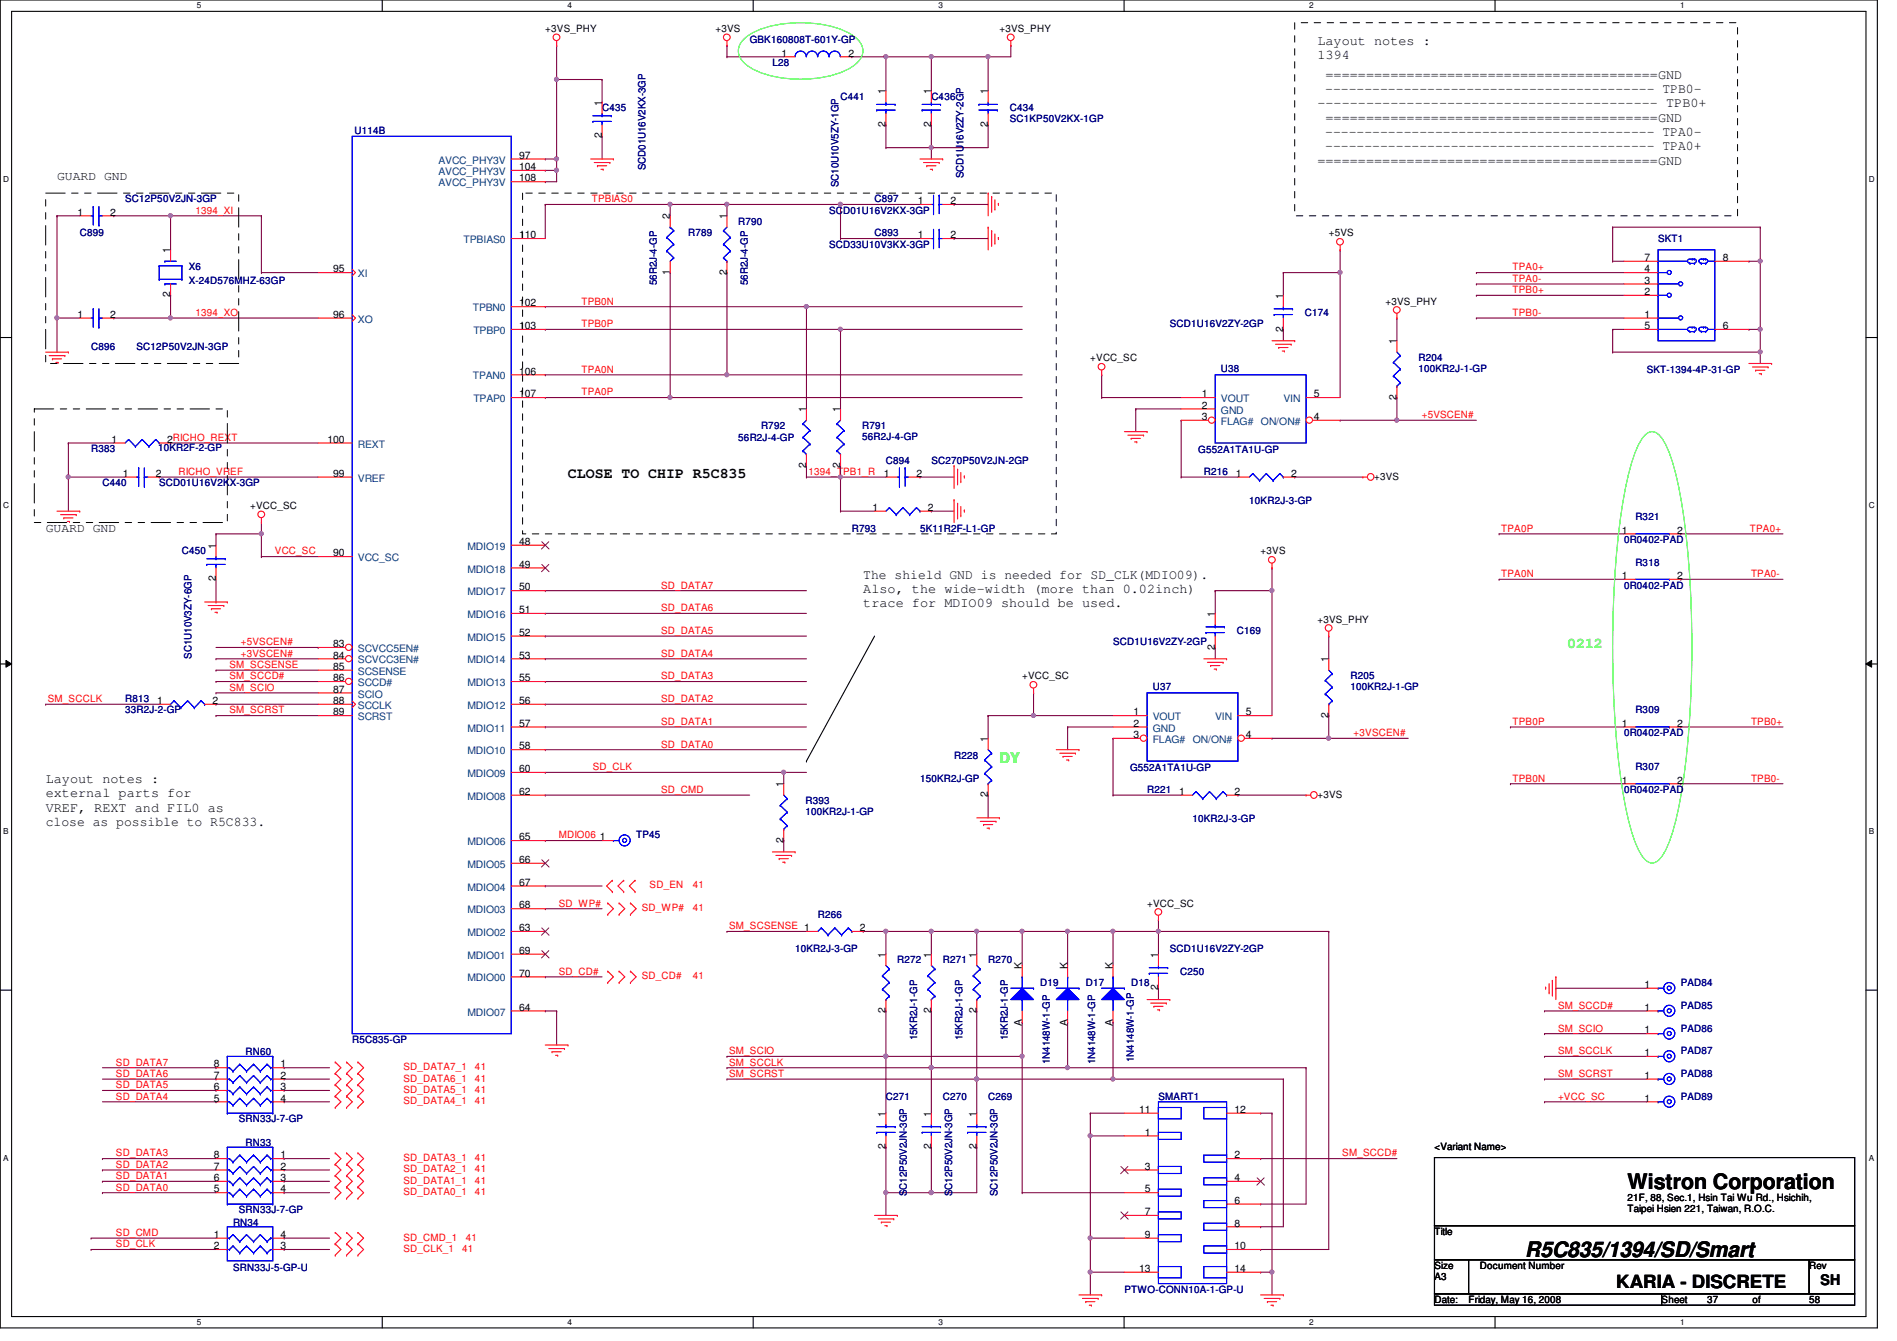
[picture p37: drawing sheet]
<svg xmlns="http://www.w3.org/2000/svg" width="297mm" height="210mm" viewBox="0 0 297 210" stroke-linecap="round" stroke-linejoin="round" font-family="sans-serif">
<defs><g id="words">
<g font-size="3.3">
<text x="254.8" y="186.1">Wistron Corporation</text>
<text x="238.8" y="196.7">R5C835/1394/SD/Smart</text>
</g>
<text font-size="2.8" x="253.1" y="201.6">KARIA - DISCRETE</text>
<g font-size="2.3">
<text x="88.9" y="74.8">CLOSE TO CHIP R5C835</text>
<text x="285.1" y="201.1">SH</text>
</g>
<g font-size="2.3" fill="#0f0">
<text x="245.4" y="101.4">0212</text>
<text x="156.5" y="119.5">DY</text>
</g>
<g font-size="2.1">
<text x="206.3" y="7">Layout notes :</text>
<text x="206.3" y="9.2">1394</text>
<text x="206.3" y="16.8">------------------------------------------ TPB0+</text>
<text x="207.5" y="14.6">------------------------------------------ TPB0-</text>
<text x="207.6" y="12.3">=========================================GND</text>
<text x="207.5" y="23.5">------------------------------------------ TPA0+</text>
<text x="207.5" y="21.3">------------------------------------------ TPA0-</text>
<text x="207.6" y="19">=========================================GND</text>
<text x="206.3" y="25.8">==========================================GND</text>
<text x="135.2" y="90.6">The shield GND is needed for SD_CLK(MDIO09).</text>
<text x="135.2" y="92.8">Also, the wide-width (more than 0.02inch)</text>
<text x="135.2" y="95">trace for MDIO09 should be used.</text>
<text x="7.2" y="124.8">external parts for</text>
<text x="7.2" y="122.6">Layout notes :</text>
<text x="7.2" y="127">VREF, REXT and FIL0 as</text>
<text x="7.2" y="129.3">close as possible to R5C833.</text>
</g>
<g font-size="1.9">
<text x="8.9" y="28.2">GUARD GND</text>
<text x="7.2" y="83.3">GUARD GND</text>
</g>
<g font-size="1.6">
<text x="85.4" y="5">+3VS_PHY</text>
<text x="112.1" y="5">+3VS</text>
<text x="156.5" y="5">+3VS_PHY</text>
<text x="122.4" y="8.8">1</text>
<text x="132.8" y="8.8">2</text>
<text x="94.2" y="16.6" transform="rotate(-90 94.2 16.6)">1</text>
<text x="138.7" y="14.8" transform="rotate(-90 138.7 14.8)">1</text>
<text x="145.8" y="14.8" transform="rotate(-90 145.8 14.8)">1</text>
<text x="154.7" y="14.8" transform="rotate(-90 154.7 14.8)">1</text>
<text x="94.2" y="21.7" transform="rotate(-90 94.2 21.7)">2</text>
<text x="138.7" y="19.9" transform="rotate(-90 138.7 19.9)">2</text>
<text x="145.8" y="19.9" transform="rotate(-90 145.8 19.9)">2</text>
<text x="154.7" y="19.9" transform="rotate(-90 154.7 19.9)">2</text>
<text x="81.3" y="24.8">97</text>
<text x="81.3" y="26.6">104</text>
<text x="81.3" y="28.4">108</text>
<text x="12.1" y="33.7">1</text>
<text x="17.3" y="33.7">2</text>
<text x="104.9" y="34.3" transform="rotate(-90 104.9 34.3)">2</text>
<text x="113.8" y="34.3" transform="rotate(-90 113.8 34.3)">1</text>
<text x="143.7" y="32">1</text>
<text x="148.8" y="32">2</text>
<text x="26.7" y="39.7" transform="rotate(-90 26.7 39.7)">1</text>
<text x="81.3" y="37.3">1</text>
<text x="82.2" y="37.3">10</text>
<text x="143.7" y="37.3">1</text>
<text x="148.8" y="37.3">2</text>
<text x="208.1" y="37">+5VS</text>
<text x="257.5" y="40.9">7</text>
<text x="269.7" y="40.9">8</text>
<text x="26.7" y="46.6" transform="rotate(-90 26.7 46.6)">2</text>
<text x="52.2" y="42.6">95</text>
<text x="81.3" y="48">1</text>
<text x="82.2" y="48">02</text>
<text x="104.9" y="43" transform="rotate(-90 104.9 43)">1</text>
<text x="113.8" y="43" transform="rotate(-90 113.8 43)">2</text>
<text x="200.9" y="46.8" transform="rotate(-90 200.9 46.8)">1</text>
<text x="217" y="47.7">+3VS_PHY</text>
<text x="257.5" y="46.2">2</text>
<text x="257.5" y="44.4">3</text>
<text x="257.5" y="42.6">4</text>
<text x="12.1" y="49.7">1</text>
<text x="17.3" y="49.7">2</text>
<text x="52.2" y="49.7">96</text>
<text x="81.3" y="51.5">1</text>
<text x="82.2" y="51.5">03</text>
<text x="200.9" y="51.9" transform="rotate(-90 200.9 51.9)">2</text>
<text x="218.7" y="53.9" transform="rotate(-90 218.7 53.9)">1</text>
<text x="257.5" y="49.7">1</text>
<text x="257.5" y="51.5">5</text>
<text x="269.7" y="51.5">6</text>
<text x="81.3" y="58.6">1</text>
<text x="82.2" y="58.6">06</text>
<text x="170.7" y="56.6">+VCC_SC</text>
<text x="81.3" y="62.2">1</text>
<text x="82.2" y="62.2">07</text>
<text x="126.2" y="64.6" transform="rotate(-90 126.2 64.6)">1</text>
<text x="131.6" y="64.6" transform="rotate(-90 131.6 64.6)">1</text>
<text x="188.2" y="62.2">1</text>
<text x="188.2" y="64">2</text>
<text x="188.2" y="65.7">3</text>
<text x="205.7" y="65.7">4</text>
<text x="205.7" y="62.2">5</text>
<text x="218.7" y="62.6" transform="rotate(-90 218.7 62.6)">2</text>
<text x="17.5" y="69.3">1</text>
<text x="26.2" y="69.3">2RICHO_REXT</text>
<text x="51.3" y="69.3">100</text>
<text x="19.3" y="74.6">1</text>
<text x="24.4" y="74.6">2</text>
<text x="52.2" y="74.6">99</text>
<text x="126.2" y="73.2" transform="rotate(-90 126.2 73.2)">2</text>
<text x="131.6" y="73.2" transform="rotate(-90 131.6 73.2)">2</text>
<text x="138.4" y="74.6">1</text>
<text x="143.5" y="74.6">2</text>
<text x="193.5" y="74.6">1</text>
<text x="202.2" y="74.6">2</text>
<text x="215.2" y="75.1">+3VS</text>
<text x="39.2" y="79.7">+VCC_SC</text>
<text x="136.6" y="80">1</text>
<text x="145.3" y="80">2</text>
<text x="254" y="83.5">1</text>
<text x="262.6" y="83.5">2</text>
<text x="33.8" y="85.9" transform="rotate(-90 33.8 85.9)">1</text>
<text x="52.2" y="87.1">90</text>
<text x="81.3" y="85.3">48</text>
<text x="81.3" y="88.9">49</text>
<text x="197.4" y="86.8">+3VS</text>
<text x="33.8" y="91" transform="rotate(-90 33.8 91)">2</text>
<text x="81.3" y="92.4">50</text>
<text x="81.3" y="96">51</text>
<text x="254" y="90.6">1</text>
<text x="262.6" y="90.6">2</text>
<text x="52.2" y="101.3">83</text>
<text x="81.3" y="99.5">52</text>
<text x="190.2" y="101.7" transform="rotate(-90 190.2 101.7)">2</text>
<text x="190.2" y="96.6" transform="rotate(-90 190.2 96.6)">1</text>
<text x="206.3" y="97.5">+3VS_PHY</text>
<text x="52.2" y="103.1">84</text>
<text x="52.2" y="104.9">85</text>
<text x="52.2" y="106.6">86</text>
<text x="81.3" y="103.1">53</text>
<text x="81.3" y="106.6">55</text>
<text x="160.1" y="106.3">+VCC_SC</text>
<text x="208" y="103.7" transform="rotate(-90 208 103.7)">1</text>
<text x="24.6" y="110.2">1</text>
<text x="33.3" y="110.2">2</text>
<text x="52.2" y="108.4">87</text>
<text x="52.2" y="110.2">88</text>
<text x="52.2" y="112">89</text>
<text x="81.3" y="110.2">56</text>
<text x="81.3" y="113.7">57</text>
<text x="177.5" y="112">1</text>
<text x="177.5" y="113.7">2</text>
<text x="195.1" y="112">5</text>
<text x="208" y="112.4" transform="rotate(-90 208 112.4)">2</text>
<text x="254" y="113.7">1</text>
<text x="262.6" y="113.7">2</text>
<text x="81.3" y="117.3">58</text>
<text x="154.7" y="116.1" transform="rotate(-90 154.7 116.1)">1</text>
<text x="177.5" y="115.5">3</text>
<text x="195.1" y="115.5">4</text>
<text x="81.3" y="120.9">60</text>
<text x="81.3" y="124.4">62</text>
<text x="122.7" y="123.2" transform="rotate(-90 122.7 123.2)">1</text>
<text x="154.7" y="124.8" transform="rotate(-90 154.7 124.8)">2</text>
<text x="184.6" y="124.4">1</text>
<text x="193.3" y="124.4">2</text>
<text x="206.3" y="124.8">+3VS</text>
<text x="254" y="122.6">1</text>
<text x="262.6" y="122.6">2</text>
<text x="81.3" y="131.5">65</text>
<text x="93.9" y="131.5">1</text>
<text x="122.7" y="131.9" transform="rotate(-90 122.7 131.9)">2</text>
<text x="81.3" y="135.1">66</text>
<text x="81.3" y="138.6">67</text>
<text x="81.3" y="142.2">68</text>
<text x="179.6" y="141.9">+VCC_SC</text>
<text x="81.3" y="145.8">63</text>
<text x="81.3" y="149.3">69</text>
<text x="134.6" y="145.8">2</text>
<text x="138.7" y="149.9" transform="rotate(-90 138.7 149.9)">1</text>
<text x="145.8" y="149.9" transform="rotate(-90 145.8 149.9)">1</text>
<text x="152.9" y="149.9" transform="rotate(-90 152.9 149.9)">1</text>
<text x="181.4" y="149.9" transform="rotate(-90 181.4 149.9)">1</text>
<text x="81.3" y="152.9">70</text>
<text x="160" y="151.7" transform="rotate(-90 160 151.7)">K</text>
<text x="167.1" y="151.7" transform="rotate(-90 167.1 151.7)">K</text>
<text x="174.2" y="151.7" transform="rotate(-90 174.2 151.7)">K</text>
<text x="181.4" y="155" transform="rotate(-90 181.4 155)">2</text>
<text x="257.5" y="154.6">1</text>
<text x="81.3" y="158.2">64</text>
<text x="138.7" y="158.6" transform="rotate(-90 138.7 158.6)">2</text>
<text x="145.8" y="158.6" transform="rotate(-90 145.8 158.6)">2</text>
<text x="152.9" y="158.6" transform="rotate(-90 152.9 158.6)">2</text>
<text x="160" y="160.6" transform="rotate(-90 160 160.6)">A</text>
<text x="167.1" y="160.6" transform="rotate(-90 167.1 160.6)">A</text>
<text x="174.2" y="160.6" transform="rotate(-90 174.2 160.6)">A</text>
<text x="257.5" y="158.2">1</text>
<text x="257.5" y="161.8">1</text>
<text x="33.5" y="167.1">8</text>
<text x="43.9" y="167.1">1</text>
<text x="257.5" y="165.3">1</text>
<text x="33.5" y="172.4">5</text>
<text x="33.5" y="170.6">6</text>
<text x="33.5" y="168.9">7</text>
<text x="43.9" y="168.9">2</text>
<text x="43.9" y="170.6">3</text>
<text x="43.9" y="172.4">4</text>
<text x="257.5" y="168.9">1</text>
<text x="257.5" y="172.4">1</text>
<text x="138.7" y="179.9" transform="rotate(-90 138.7 179.9)">2</text>
<text x="138.7" y="174.8" transform="rotate(-90 138.7 174.8)">1</text>
<text x="145.8" y="179.9" transform="rotate(-90 145.8 179.9)">2</text>
<text x="145.8" y="174.8" transform="rotate(-90 145.8 174.8)">1</text>
<text x="152.9" y="179.9" transform="rotate(-90 152.9 179.9)">2</text>
<text x="152.9" y="174.8" transform="rotate(-90 152.9 174.8)">1</text>
<text x="178.4" y="174.2">11</text>
<text x="179.3" y="177.8">1</text>
<text x="193.3" y="174.2">12</text>
<text x="224.6" y="180">&lt;Variant Name&gt;</text>
<text x="33.5" y="184.9">6</text>
<text x="33.5" y="183.1">7</text>
<text x="33.5" y="181.3">8</text>
<text x="43.9" y="181.3">1</text>
<text x="43.9" y="183.1">2</text>
<text x="43.9" y="184.9">3</text>
<text x="179.3" y="183.1">3</text>
<text x="193.3" y="181.3">2</text>
<text x="193.3" y="184.9">4</text>
<text x="33.5" y="186.6">5</text>
<text x="43.9" y="186.6">4</text>
<text x="179.3" y="186.6">5</text>
<text x="179.3" y="190.2">7</text>
<text x="193.3" y="188.4">6</text>
<text x="193.3" y="192">8</text>
<text x="254.8" y="189.8">Taipei Hsien 221, Taiwan, R.O.C.</text>
<text x="254.8" y="188">21F, 88, Sec.1, Hsin Tai Wu Rd., Hsichih,</text>
<text x="33.5" y="193.8">1</text>
<text x="33.5" y="195.5">2</text>
<text x="43.9" y="195.5">3</text>
<text x="43.9" y="193.8">4</text>
<text x="179.3" y="193.8">9</text>
<text x="193.3" y="195.5">10</text>
<text x="224.6" y="193.3">Title</text>
<text x="178.4" y="199.1">13</text>
<text x="193.3" y="199.1">14</text>
<text x="224.6" y="204">Date:</text>
<text x="224.6" y="198.6">Size</text>
<text x="224.6" y="200.4">A3</text>
<text x="230" y="204">Friday, May 16, 2008</text>
<text x="231.7" y="198.6">Document Number</text>
<text x="260.2" y="204">Sheet</text>
<text x="267.3" y="204">37</text>
<text x="274.4" y="204">of</text>
<text x="283.3" y="198.6">Rev</text>
<text x="283.3" y="204">58</text>
</g>
<g font-size="1.6" fill="#00007f">
<text x="117.4" y="6.8">GBK160808T-601Y-GP</text>
<text x="120.9" y="10.3">L28</text>
<text x="94.3" y="17.4">C435</text>
<text x="131.6" y="15.7">C441</text>
<text x="145.8" y="15.7">C436</text>
<text x="158.1" y="17.4">C434</text>
<text x="55.5" y="21">U114B</text>
<text x="150.9" y="22.7" transform="rotate(-90 150.9 22.7)">16V2ZY-2GP</text>
<text x="158.1" y="19">SC1KP50V2KX-1GP</text>
<text x="101.1" y="26.7" transform="rotate(-90 101.1 26.7)">SCD01U16V2KX-3GP</text>
<text x="131.3" y="29.3" transform="rotate(-90 131.3 29.3)">SC10U10V5ZY-1GP</text>
<text x="150.9" y="27.9" transform="rotate(-90 150.9 27.9)">SCD1U</text>
<text x="19.6" y="31.7">SC12P50V2JN-3GP</text>
<text x="115.6" y="35.2">R790</text>
<text x="129.8" y="33.4">SC</text>
<text x="132" y="33.4">D01U16V2KX-3GP</text>
<text x="136.9" y="31.7">C897</text>
<text x="12.5" y="37">C899</text>
<text x="107.8" y="37">R789</text>
<text x="129.8" y="38.8">SCD33U10V3KX-3GP</text>
<text x="136.9" y="37">C893</text>
<text x="259.6" y="37.9">SKT1</text>
<text x="29.5" y="42.3">X6</text>
<text x="29.5" y="44.4">X-24D576MHZ-63GP</text>
<text x="102.9" y="44.6" transform="rotate(-90 102.9 44.6)">56R2J-4-GP</text>
<text x="117.1" y="44.6" transform="rotate(-90 117.1 44.6)">56R2J-4-GP</text>
<text x="183.2" y="51.2">SCD1U16V2ZY-2GP</text>
<text x="204.3" y="49.4">C174</text>
<text x="14.3" y="54.8">C896</text>
<text x="21.4" y="54.8">SC12P50V2JN-3GP</text>
<text x="191.2" y="58.2">U38</text>
<text x="222.1" y="56.6">R204</text>
<text x="222.1" y="58.2">100KR2J-1-GP</text>
<text x="257.8" y="58.3">SKT-1394-4P-31-GP</text>
<text x="14.3" y="70.8">R383</text>
<text x="24.8" y="70.6">10KR2F-2-GP</text>
<text x="115.6" y="69">56R2J-4-GP</text>
<text x="119.2" y="67.2">R792</text>
<text x="135" y="67.2">R791</text>
<text x="135" y="68.8">56R2J-4-GP</text>
<text x="187.6" y="71">G552A1TA1U-GP</text>
<text x="16" y="76.1">C440</text>
<text x="24.9" y="76.1">SCD01U16V2K</text>
<text x="36" y="76.1">X-3GP</text>
<text x="138.7" y="72.6">C894</text>
<text x="145.8" y="72.6">SC270P50V2JN-2GP</text>
<text x="188.5" y="74.3">R216</text>
<text x="133.4" y="83.2">R793</text>
<text x="144.1" y="83.2">5K11R2F-L1-GP</text>
<text x="195.6" y="79">10KR2J-3-GP</text>
<text x="256.1" y="81.4">R321</text>
<text x="28.5" y="86.8">C450</text>
<text x="254.3" y="85">0R0402-PAD</text>
<text x="256.1" y="88.6">R318</text>
<text x="254.3" y="92.1">0R0402-PAD</text>
<text x="174.3" y="101">SCD1U16V2ZY-2GP</text>
<text x="193.7" y="99.2">C169</text>
<text x="30" y="103.1" transform="rotate(-90 30 103.1)">SC1U10V3ZY-6GP</text>
<text x="180.5" y="107.9">U37</text>
<text x="211.5" y="106.3">R205</text>
<text x="211.5" y="107.9">100KR2J-1-GP</text>
<text x="19.6" y="111.7">33R2J-2-GP</text>
<text x="19.6" y="109.9">R813</text>
<text x="256.1" y="111.7">R309</text>
<text x="149.4" y="118.8">R228</text>
<text x="254.3" y="115.2">0R0402-PAD</text>
<text x="126.1" y="125.9">R393</text>
<text x="144.1" y="122.3">150KR2J-GP</text>
<text x="177" y="120.7">G552A1TA1U-GP</text>
<text x="179.6" y="124.1">R221</text>
<text x="254.3" y="124.1">0R0402-PAD</text>
<text x="256.1" y="120.6">R307</text>
<text x="99.6" y="131.2">TP45</text>
<text x="126.1" y="127.5">100KR2J-1-GP</text>
<text x="186.7" y="128.7">10KR2J-3-GP</text>
<text x="128.1" y="143.7">R266</text>
<text x="124.5" y="149">10KR2J-3-GP</text>
<text x="183.2" y="149">SCD1U16V2ZY-2GP</text>
<text x="140.5" y="150.8">R272</text>
<text x="147.6" y="150.8">R271</text>
<text x="154.7" y="150.8">R270</text>
<text x="162.9" y="154.3">D19</text>
<text x="170" y="154.3">D17</text>
<text x="177.1" y="154.3">D18</text>
<text x="184.8" y="152.6">C250</text>
<text x="263.2" y="154.3">PAD84</text>
<text x="263.2" y="157.9">PAD85</text>
<text x="263.2" y="161.5">PAD86</text>
<text x="38.4" y="165.2">RN60</text>
<text x="55.2" y="163.2">R5C835-GP</text>
<text x="143.6" y="162.9" transform="rotate(-90 143.6 162.9)">15KR2J-1-GP</text>
<text x="150.7" y="162.9" transform="rotate(-90 150.7 162.9)">15KR2J-1-GP</text>
<text x="157.8" y="162.9" transform="rotate(-90 157.8 162.9)">15KR2J-1-GP</text>
<text x="164.4" y="166.6" transform="rotate(-90 164.4 166.6)">1N4148W-1-GP</text>
<text x="171.5" y="166.6" transform="rotate(-90 171.5 166.6)">1N4148W-1-GP</text>
<text x="177.5" y="166.2" transform="rotate(-90 177.5 166.2)">1N4148W-1-GP</text>
<text x="263.2" y="165">PAD87</text>
<text x="138.7" y="172.1">C271</text>
<text x="147.6" y="172.1">C270</text>
<text x="154.7" y="172.1">C269</text>
<text x="181.4" y="172.1">SMART1</text>
<text x="263.2" y="168.6">PAD88</text>
<text x="263.2" y="172.1">PAD89</text>
<text x="37.4" y="175.7">SRN33J-7-GP</text>
<text x="38.4" y="179.4">RN33</text>
<text x="36.5" y="191.9">RN34</text>
<text x="37.4" y="189.9">SRN33J-7-GP</text>
<text x="142" y="187.2" transform="rotate(-90 142 187.2)">SC12P50V2JN-3GP</text>
<text x="149.1" y="187.2" transform="rotate(-90 149.1 187.2)">SC12P50V2JN-3GP</text>
<text x="156.2" y="187.2" transform="rotate(-90 156.2 187.2)">SC12P50V2JN-3GP</text>
<text x="36.5" y="199">SRN33J-5-GP-U</text>
<text x="176.1" y="202.4">PTWO-CONN10A-1-GP-U</text>
</g>
<g font-size="1.6" fill="#003f7f">
<text x="68.7" y="25.6">AVCC_PHY3V</text>
<text x="68.7" y="27.4">AVCC_PHY3V</text>
<text x="68.7" y="29.2">AVCC_PHY3V</text>
<text x="72.6" y="38.1">TPBIAS0</text>
<text x="56" y="43.4">XI</text>
<text x="56" y="50.5">XO</text>
<text x="74" y="48.7">TPBN0</text>
<text x="74.1" y="52.3">TPBP0</text>
<text x="74" y="59.4">TPAN0</text>
<text x="74.1" y="62.9">TPAP0</text>
<text x="191.2" y="62.9">VOUT</text>
<text x="191.2" y="64.7">GND</text>
<text x="201" y="62.9">VIN</text>
<text x="56" y="70.1">REXT</text>
<text x="191.2" y="66.5">FLAG#</text>
<text x="197.4" y="66.5">ON/ON#</text>
<text x="56" y="75.4">VREF</text>
<text x="56" y="87.8">VCC_SC</text>
<text x="73.2" y="86.1">MDIO19</text>
<text x="73.2" y="89.6">MDIO18</text>
<text x="73.2" y="93.2">MDIO17</text>
<text x="73.2" y="96.7">MDIO16</text>
<text x="73.2" y="100.3">MDIO15</text>
<text x="56" y="102.1">SCVCC5EN#</text>
<text x="56" y="103.8">SCVCC3EN#</text>
<text x="56" y="105.6">SCSENSE</text>
<text x="56" y="107.4">SCCD#</text>
<text x="73.2" y="103.8">MDIO14</text>
<text x="73.2" y="107.4">MDIO13</text>
<text x="56" y="109.2">SCIO</text>
<text x="56" y="111">SCCLK</text>
<text x="56" y="112.7">SCRST</text>
<text x="73.2" y="111">MDIO12</text>
<text x="180.5" y="112.7">VOUT</text>
<text x="190.3" y="112.7">VIN</text>
<text x="73.2" y="114.5">MDIO11</text>
<text x="73.2" y="118.1">MDIO10</text>
<text x="180.5" y="114.5">GND</text>
<text x="180.5" y="116.3">FLAG#</text>
<text x="186.8" y="116.3">ON/ON#</text>
<text x="73.2" y="121.6">MDIO09</text>
<text x="73.2" y="125.2">MDIO08</text>
<text x="73.2" y="132.3">MDIO06</text>
<text x="73.2" y="135.8">MDIO05</text>
<text x="73.2" y="139.4">MDIO04</text>
<text x="73.2" y="143">MDIO03</text>
<text x="73.2" y="146.5">MDIO02</text>
<text x="73.2" y="150.1">MDIO01</text>
<text x="73.2" y="153.6">MDIO00</text>
<text x="73.2" y="159">MDIO07</text>
</g>
<g font-size="1.6" fill="#f00">
<text x="30.6" y="33.4">1394_XI</text>
<text x="92.7" y="31.7">TPBIAS0</text>
<text x="91.1" y="47.7">TPB0N</text>
<text x="236.9" y="45.9">TPB0+</text>
<text x="236.9" y="44.1">TPA0-</text>
<text x="236.9" y="42.3">TPA0+</text>
<text x="30.6" y="49.4">1394_XO</text>
<text x="91.1" y="51.2">TPB0P</text>
<text x="236.9" y="49.4">TPB0-</text>
<text x="91.1" y="58.3">TPA0N</text>
<text x="91.1" y="61.9">TPA0P</text>
<text x="222.6" y="65.4">+5VSCEN#</text>
<text x="27.9" y="74.3">RICHO_VR</text>
<text x="36.1" y="74.3">EF</text>
<text x="126.6" y="74.3">1394_TPB1_R</text>
<text x="235.1" y="83.2">TPA0P</text>
<text x="274" y="83.2">TPA0+</text>
<text x="43" y="86.8">VCC_SC</text>
<text x="103.5" y="95.7">SD_DATA6</text>
<text x="103.5" y="92.1">SD_DATA7</text>
<text x="235.1" y="90.3">TPA0N</text>
<text x="274.2" y="90.3">TPA0-</text>
<text x="37.7" y="101">+5VSCEN#</text>
<text x="103.5" y="99.2">SD_DATA5</text>
<text x="35.9" y="106.3">SM_SCCD#</text>
<text x="35.9" y="104.6">SM_SCSENSE</text>
<text x="37.7" y="102.8">+3VSCEN#</text>
<text x="103.5" y="106.3">SD_DATA3</text>
<text x="103.5" y="102.8">SD_DATA4</text>
<text x="7.5" y="109.9">SM_SCCLK</text>
<text x="35.9" y="108.1">SM_SCIO</text>
<text x="35.9" y="111.7">SM_SCRST</text>
<text x="103.5" y="113.5">SD_DATA1</text>
<text x="103.5" y="109.9">SD_DATA2</text>
<text x="236.9" y="113.5">TPB0P</text>
<text x="274.2" y="113.5">TPB0+</text>
<text x="103.5" y="117">SD_DATA0</text>
<text x="212" y="115.2">+3VSCEN#</text>
<text x="92.8" y="120.6">SD_CLK</text>
<text x="103.5" y="124.1">SD_CMD</text>
<text x="236.9" y="122.3">TPB0N</text>
<text x="274.2" y="122.3">TPB0-</text>
<text x="87.5" y="131.2">MDIO06</text>
<text x="87.5" y="141.9">SD_WP#</text>
<text x="100.5" y="142.6">SD_WP#</text>
<text x="101.7" y="139.1">SD_EN</text>
<text x="108.5" y="142.6">41</text>
<text x="108.5" y="139.1">41</text>
<text x="114.2" y="145.5">SM_SCSENSE 1</text>
<text x="87.5" y="152.6">SD_CD#</text>
<text x="100.5" y="153.3">SD_CD#</text>
<text x="108.5" y="153.3">41</text>
<text x="244" y="157.9">SM_SCCD#</text>
<text x="244" y="161.5">SM_SCIO</text>
<text x="18.2" y="166.8">SD_DATA7</text>
<text x="63.2" y="167.5">SD_DATA7_1</text>
<text x="74.4" y="167.5">41</text>
<text x="114.2" y="165">SM_SCIO</text>
<text x="114.2" y="166.8">SM_SCCLK</text>
<text x="244" y="165">SM_SCCLK</text>
<text x="18.2" y="170.3">SD_DATA5</text>
<text x="18.2" y="172.1">SD_DATA4</text>
<text x="18.2" y="168.6">SD_DATA6</text>
<text x="63.2" y="172.8">SD_DATA4_1</text>
<text x="63.2" y="171.1">SD_DATA5_1</text>
<text x="63.2" y="169.3">SD_DATA6_1</text>
<text x="74.4" y="172.8">41</text>
<text x="74.4" y="171.1">41</text>
<text x="74.4" y="169.3">41</text>
<text x="114.2" y="168.6">SM_SCRST</text>
<text x="244" y="168.6">SM_SCRST</text>
<text x="244" y="172.1">+VCC_SC</text>
<text x="18.2" y="184.6">SD_DATA1</text>
<text x="18.2" y="182.8">SD_DATA2</text>
<text x="18.2" y="181">SD_DATA3</text>
<text x="63.2" y="185.3">SD_DATA1_1</text>
<text x="63.2" y="183.5">SD_DATA2_1</text>
<text x="63.2" y="181.7">SD_DATA3_1</text>
<text x="74.4" y="185.3">41</text>
<text x="74.4" y="183.5">41</text>
<text x="74.4" y="181.7">41</text>
<text x="210.2" y="181">SM_SCCD#</text>
<text x="18.2" y="186.4">SD_DATA0</text>
<text x="63.2" y="187.1">SD_DATA0_1</text>
<text x="74.4" y="187.1">41</text>
<text x="18.2" y="195.2">SD_CLK</text>
<text x="18.2" y="193.5">SD_CMD</text>
<text x="63.2" y="194.2">SD_CMD_1</text>
<text x="63.2" y="196">SD_CLK_1</text>
<text x="72.4" y="196">41</text>
<text x="72.9" y="194.2">41</text>
</g>
<g font-size="1.3">
<text x="30.8" y="1.3">5</text>
<text x="88.9" y="1.3">4</text>
<text x="146.9" y="1.3">3</text>
<text x="205" y="1.3">2</text>
<text x="263.1" y="1.3">1</text>
<text x=".5" y="28.4">D</text>
<text x="292.6" y="28.4">D</text>
<text x=".5" y="79.5">C</text>
<text x="292.6" y="79.5">C</text>
<text x=".5" y="130.6">B</text>
<text x="292.6" y="130.6">B</text>
<text x=".5" y="181.7">A</text>
<text x="292.6" y="181.7">A</text>
<text x="30.8" y="207.4">5</text>
<text x="88.9" y="207.4">4</text>
<text x="146.9" y="207.4">3</text>
<text x="205" y="207.4">2</text>
<text x="263.1" y="207.4">1</text>
</g>
</g></defs>
<path d="M0 0h294v207.9h-294zM1.8 1.8h290.4v204.3h-290.4z" fill="none" stroke="#000" stroke-width=".17"/>
<g fill="#fff">
<path d="M30.8 .2h.7v1.4h-.7z"/>
<path d="M30.8 206.2h.7v1.4h-.7z"/>
</g>
<path d="M59.9 0v1.8M59.9 206.1v1.8" fill="none" stroke="#000" stroke-width=".17"/>
<g fill="#fff">
<path d="M88.9 .2h.6v1.4h-.6z"/>
<path d="M88.9 206.2h.6v1.4h-.6z"/>
</g>
<path d="M117.9 0v1.8M117.9 206.1v1.8" fill="none" stroke="#000" stroke-width=".17"/>
<g fill="#fff">
<path d="M146.9 .2h.7v1.4h-.7z"/>
<path d="M146.9 206.2h.7v1.4h-.7z"/>
</g>
<path d="M176 0v1.8M176 206.1v1.8" fill="none" stroke="#000" stroke-width=".17"/>
<g fill="#fff">
<path d="M205 .2h.7v1.4h-.7z"/>
<path d="M205 206.2h.7v1.4h-.7z"/>
</g>
<path d="M234.1 0v1.8M234.1 206.1v1.8" fill="none" stroke="#000" stroke-width=".17"/>
<g fill="#fff">
<path d="M263.1 .2h.7v1.4h-.7z"/>
<path d="M263.1 206.2h.7v1.4h-.7z"/>
<path d="M.5 27.3h.9v1.4h-.9z"/>
<path d="M292.6 27.3h.9v1.4h-.9z"/>
<path d="M.5 78.4h.9v1.4h-.9z"/>
<path d="M292.6 78.4h.9v1.4h-.9z"/>
</g>
<path d="M0 52.8h1.8M292.2 52.8h1.8" fill="none" stroke="#000" stroke-width=".17"/>
<g fill="#fff">
<path d="M.5 129.5h.8v1.4h-.8z"/>
<path d="M292.6 129.5h.9v1.4h-.9z"/>
</g>
<path d="M0 103.9h1.8M292.2 103.9h1.8" fill="none" stroke="#000" stroke-width=".17"/>
<path d="M.9 103.4l.9 .5-.9 .5zM292.2 103.9l.9-.5v1z" fill="#000"/>
<path d="M.9 103.4l.9 .5-.9 .5zM292.2 103.9l.9-.5v1z" fill="none" stroke="#000" stroke-width=".16"/>
<g fill="#fff">
<path d="M.5 180.5h.8v1.4h-.8z"/>
<path d="M292.6 180.5h.9v1.4h-.9z"/>
</g>
<path d="M0 155h1.8M292.2 155h1.8" fill="none" stroke="#000" stroke-width=".17"/>
<path d="M17.8 49.8h.1M17.8 49.8h8.9M10.7 69.3h.1M10.7 74.7h.1M10.7 69.3h7.1M10.7 74.7h8.9M10.7 69.3v5.4M24.9 74.7h.1M24.9 74.7h24.9M26.7 69.3h.1M26.7 69.3h23.1" fill="none" stroke="#7f003f" stroke-width=".17"/>
<circle cx="10.7" cy="74.6" r=".32" fill="#f0f"/>
<circle cx="10.7" cy="74.6" r=".32" fill="none" stroke="#f0f" stroke-width=".17"/>
<path d="M17.8 33.8h.1M17.8 33.8h8.9M26.7 33.8h.1M26.7 33.8v5.3M26.7 49.8h.1M26.7 49.8h23.1M10.7 74.7h.1M10.7 74.7v5.3" fill="none" stroke="#7f003f" stroke-width=".17"/>
<circle cx="26.7" cy="33.8" r=".32" fill="#f0f"/>
<circle cx="26.7" cy="33.8" r=".32" fill="none" stroke="#f0f" stroke-width=".17"/>
<path d="M26.7 33.8h.1M26.7 33.8h14.2M26.7 46.2h.1M26.7 46.2v3.6" fill="none" stroke="#7f003f" stroke-width=".17"/>
<circle cx="26.7" cy="49.8" r=".32" fill="#f0f"/>
<circle cx="26.7" cy="49.8" r=".32" fill="none" stroke="#f0f" stroke-width=".17"/>
<path d="M8.9 33.8h.1M8.9 33.8h3.6M8.9 33.8v16M8.9 49.8h.1M8.9 49.8h3.6" fill="none" stroke="#7f003f" stroke-width=".17"/>
<circle cx="8.9" cy="49.8" r=".32" fill="#f0f"/>
<circle cx="8.9" cy="49.8" r=".32" fill="none" stroke="#f0f" stroke-width=".17"/>
<path d="M138.7 8.9h.1M138.7 8.9v5.3M138.7 8.9h7.1M40.9 33.8h.1M40.9 33.8v8.9M8.9 49.8h.1M8.9 49.8v5.3M40.9 42.7h.1M40.9 42.7h8.9" fill="none" stroke="#7f003f" stroke-width=".17"/>
<circle cx="138.7" cy="8.9" r=".32" fill="#f0f"/>
<circle cx="138.7" cy="8.9" r=".32" fill="none" stroke="#f0f" stroke-width=".17"/>
<path d="M138.7 19.6h.1M138.7 19.6v3.5M145.8 8.9h.1M145.8 8.9h8.9M138.7 23.1h.1M138.7 23.1h7.1" fill="none" stroke="#7f003f" stroke-width=".17"/>
<circle cx="145.8" cy="8.9" r=".32" fill="#f0f"/>
<circle cx="145.8" cy="8.9" r=".32" fill="none" stroke="#f0f" stroke-width=".17"/>
<path d="M113.8 8.9h.1M113.8 7.1h.1M113.8 8.9h8.9M113.8 7.1v1.8M133.4 8.9h.1M133.4 8.9h5.3M145.8 19.6h.1M145.8 8.9h.1M145.8 8.9v5.3M145.8 19.6v3.5M154.7 8.9h.1M154.7 8.9h3.6" fill="none" stroke="#7f003f" stroke-width=".17"/>
<circle cx="154.7" cy="8.9" r=".32" fill="#f0f"/>
<circle cx="154.7" cy="8.9" r=".32" fill="none" stroke="#f0f" stroke-width=".17"/>
<path d="M154.7 8.9h.1M154.7 8.9v5.3M145.8 23.1h.1M145.8 23.1v1.8" fill="none" stroke="#7f003f" stroke-width=".17"/>
<circle cx="145.8" cy="23.1" r=".32" fill="#f0f"/>
<circle cx="145.8" cy="23.1" r=".32" fill="none" stroke="#f0f" stroke-width=".17"/>
<path d="M154.7 19.6h.1M154.7 19.6v3.5h-8.9M158.3 7.1h.1M158.3 7.1v1.8M87.2 24.9h.1M87.2 24.9v1.8M145.8 23.1h.1" fill="none" stroke="#7f003f" stroke-width=".17"/>
<circle cx="87.1" cy="24.9" r=".32" fill="#f0f"/>
<circle cx="87.1" cy="24.9" r=".32" fill="none" stroke="#f0f" stroke-width=".17"/>
<path d="M87.2 26.7h.1M87.2 26.7v1.7" fill="none" stroke="#7f003f" stroke-width=".17"/>
<circle cx="87.1" cy="26.6" r=".32" fill="#f0f"/>
<circle cx="87.1" cy="26.6" r=".32" fill="none" stroke="#f0f" stroke-width=".17"/>
<path d="M87.2 12.4h.1M87.2 12.4v12.5M85.4 28.4h.1M85.4 28.4h1.8" fill="none" stroke="#7f003f" stroke-width=".17"/>
<circle cx="87.1" cy="12.4" r=".32" fill="#f0f"/>
<circle cx="87.1" cy="12.4" r=".32" fill="none" stroke="#f0f" stroke-width=".17"/>
<path d="M85.4 24.9h.1M85.4 26.7h.1M85.4 24.9h1.8M85.4 26.7h1.8M113.8 58.7h.1M113.8 58.7h46.3" fill="none" stroke="#7f003f" stroke-width=".17"/>
<circle cx="113.8" cy="58.6" r=".32" fill="#f0f"/>
<circle cx="113.8" cy="58.6" r=".32" fill="none" stroke="#f0f" stroke-width=".17"/>
<path d="M104.9 62.2h.1M104.9 62.2h55.2" fill="none" stroke="#7f003f" stroke-width=".17"/>
<circle cx="104.9" cy="62.2" r=".32" fill="#f0f"/>
<circle cx="104.9" cy="62.2" r=".32" fill="none" stroke="#f0f" stroke-width=".17"/>
<path d="M131.6 74.7h.1M131.6 74.7v5.3M131.6 74.7h7.1" fill="none" stroke="#7f003f" stroke-width=".17"/>
<circle cx="131.6" cy="74.6" r=".32" fill="#f0f"/>
<circle cx="131.6" cy="74.6" r=".32" fill="none" stroke="#f0f" stroke-width=".17"/>
<g fill="none" stroke="#7f003f" stroke-width=".17">
<path d="M131.6 51.6h.1M131.6 51.6h28.5M126.3 72.9h.1M126.3 74.7h.1M126.3 72.9v1.8M131.6 72.9h.1M131.6 72.9v1.8h-5.3M144.1 74.7h.1M144.1 74.7h5.3M131.6 80h.1M131.6 80h5.3M145.8 80h.1"/>
<path d="M145.8 80h3.6"/>
</g>
<circle cx="131.6" cy="51.5" r=".32" fill="#f0f"/>
<circle cx="131.6" cy="51.5" r=".32" fill="none" stroke="#f0f" stroke-width=".17"/>
<path d="M126.3 48h.1M126.3 48h33.8" fill="none" stroke="#7f003f" stroke-width=".17"/>
<circle cx="126.3" cy="48" r=".32" fill="#f0f"/>
<circle cx="126.3" cy="48" r=".32" fill="none" stroke="#f0f" stroke-width=".17"/>
<path d="M113.8 32h.1M113.8 32h17.8M85.4 48h.1M85.4 51.6h.1M85.4 48h40.9M85.4 51.6h46.2M126.3 48h.1M126.3 48v16M131.6 51.6h.1M131.6 51.6v12.4" fill="none" stroke="#7f003f" stroke-width=".17"/>
<circle cx="131.6" cy="32" r=".32" fill="#f0f"/>
<circle cx="131.6" cy="32" r=".32" fill="none" stroke="#f0f" stroke-width=".17"/>
<circle cx="113.8" cy="32" r=".32" fill="#f0f"/>
<circle cx="113.8" cy="32" r=".32" fill="none" stroke="#f0f" stroke-width=".17"/>
<g fill="none" stroke="#7f003f" stroke-width=".17">
<path d="M104.9 32h.1M104.9 32h8.9M104.9 32v1.8M113.8 32h.1M113.8 32v1.8M131.6 32h.1M131.6 37.3h.1M131.6 32v5.3M131.6 37.3h12.5M131.6 32h12.5M149.4 32h.1M149.4 37.3h.1"/>
<path d="M149.4 37.3h5.3M149.4 32h5.3"/>
</g>
<circle cx="104.9" cy="32" r=".32" fill="#f0f"/>
<circle cx="104.9" cy="32" r=".32" fill="none" stroke="#f0f" stroke-width=".17"/>
<g fill="none" stroke="#7f003f" stroke-width=".17">
<path d="M85.4 32h.1M85.4 32h19.5M85.4 32v5.3M85.4 58.7h.1M104.9 42.7h.1M104.9 42.7v19.5h-19.5M113.8 42.7h.1M113.8 42.7v16h-28.4M231.2 49.8h.1M231.2 49.8h23.1M252.5 51.6h.1M252.5 55.1h.1"/>
<path d="M252.5 51.6h1.8M252.5 51.6v3.5M275.6 51.6h.1M275.6 51.6v3.5h-23.1M85.4 62.2h.1"/>
</g>
<circle cx="275.6" cy="51.5" r=".32" fill="#f0f"/>
<circle cx="275.6" cy="51.5" r=".32" fill="none" stroke="#f0f" stroke-width=".17"/>
<path d="M231.2 46.2h.1M231.2 44.4h.1M231.2 42.7h.1M231.2 46.2h23.1M231.2 44.4h23.1M231.2 42.7h23.1M273.9 40.9h.1M273.9 40.9h1.7M275.6 40.9h.1M275.6 40.9v10.7" fill="none" stroke="#7f003f" stroke-width=".17"/>
<circle cx="275.6" cy="40.9" r=".32" fill="#f0f"/>
<circle cx="275.6" cy="40.9" r=".32" fill="none" stroke="#f0f" stroke-width=".17"/>
<path d="M273.9 51.6h.1M273.9 51.6h1.7M275.6 55.1h.1M275.6 55.1v1.8" fill="none" stroke="#7f003f" stroke-width=".17"/>
<circle cx="275.6" cy="55.1" r=".32" fill="#f0f"/>
<circle cx="275.6" cy="55.1" r=".32" fill="none" stroke="#f0f" stroke-width=".17"/>
<g fill="none" stroke="#7f003f" stroke-width=".17">
<path d="M252.5 35.6h.1M252.5 35.6v5.3M275.6 35.6h.1M275.6 35.6v5.3M252.5 40.9h.1M252.5 40.9h1.8M85.4 124.5h.1M85.4 131.6h.1M85.4 138.7h.1M85.4 120.9h.1M85.4 124.5h32M85.4 131.6h8.9"/>
<path d="M85.4 138.7h8.9M85.4 120.9h40.9M122.7 120.9h.1M122.7 120.9v1.8M85.4 142.2h.1M85.4 158.2h.1M85.4 152.9h.1M85.4 142.2h8.9M85.4 158.2h1.8M85.4 152.9h8.9M87.2 158.2h.1M87.2 158.2v5.4"/>
</g>
<circle cx="122.7" cy="120.9" r=".32" fill="#f0f"/>
<circle cx="122.7" cy="120.9" r=".32" fill="none" stroke="#f0f" stroke-width=".17"/>
<g fill="none" stroke="#7f003f" stroke-width=".17">
<path d="M252.5 35.6h.1M252.5 35.6h23.1M40.9 87.1h.1M40.9 87.1h8.9M234.7 83.6h.1M234.7 90.7h.1M234.7 83.6h19.6M234.7 90.7h19.6M263.2 83.6h.1M263.2 90.7h.1M263.2 83.6h16M263.2 90.7h16"/>
<path d="M33.8 106.7h.1M33.8 108.5h.1M33.8 112h.1M33.8 104.9h.1M33.8 106.7h16M33.8 108.5h16M33.8 112h16M33.8 104.9h16M33.8 101.3h16M49.8 101.3h.1M236.5 113.8h.1M236.5 113.8h17.8"/>
<path d="M263.2 113.8h.1M263.2 113.8h16M122.7 131.6h.1M122.7 131.6v1.7M236.5 122.7h.1M236.5 122.7h17.8M263.2 122.7h.1M263.2 122.7h16M181.4 145.8h.1M181.4 145.8h26.7M14.3 195.6h.1M14.3 193.8h.1"/>
<path d="M14.3 195.6h19.5M14.3 193.8h19.5M44.5 195.6h.1M44.5 193.8h.1M44.5 195.6h7.1M44.5 193.8h7.1"/>
</g>
<circle cx="181.4" cy="145.8" r=".32" fill="#f0f"/>
<circle cx="181.4" cy="145.8" r=".32" fill="none" stroke="#f0f" stroke-width=".17"/>
<path d="M33.8 103.1h.1M33.8 103.1h16M170.7 177.8h.1M170.7 177.8h5.4M170.7 177.8v16M170.7 193.8h.1M170.7 193.8h5.4" fill="none" stroke="#7f003f" stroke-width=".17"/>
<circle cx="170.7" cy="193.8" r=".32" fill="#f0f"/>
<circle cx="170.7" cy="193.8" r=".32" fill="none" stroke="#f0f" stroke-width=".17"/>
<circle cx="170.7" cy="177.8" r=".32" fill="#f0f"/>
<circle cx="170.7" cy="177.8" r=".32" fill="none" stroke="#f0f" stroke-width=".17"/>
<path d="M209.8 42.7h.1M209.8 42.7v19.5M40.9 83.6h.1M40.9 81.8v1.8M16 184.9h.1M16 183.1h.1M16 184.9h17.8M16 183.1h17.8M44.5 184.9h.1M44.5 183.1h.1M44.5 184.9h7.1M44.5 183.1h7.1" fill="none" stroke="#7f003f" stroke-width=".17"/>
<circle cx="209.8" cy="42.6" r=".32" fill="#f0f"/>
<circle cx="209.8" cy="42.6" r=".32" fill="none" stroke="#f0f" stroke-width=".17"/>
<path d="M218.7 65.8h.1M218.7 65.8h12.5" fill="none" stroke="#7f003f" stroke-width=".17"/>
<circle cx="218.7" cy="65.8" r=".32" fill="#f0f"/>
<circle cx="218.7" cy="65.8" r=".32" fill="none" stroke="#f0f" stroke-width=".17"/>
<g fill="none" stroke="#7f003f" stroke-width=".17">
<path d="M209.8 39.1h.1M209.8 39.1v3.6h-8.8M201 42.7h.1M201 51.6h.1M201 42.7v3.5M201 51.6v1.7M218.7 49.8h.1M218.7 49.8v3.5M172.5 62.2h.1M172.5 62.2h12.5M177.8 64h.1M177.8 64h7.2"/>
<path d="M177.8 64v3.6M185 65.8h.1M185 74.7h.1M185 65.8v8.9M185 74.7h8.8M218.7 62.2h.1M218.7 62.2v3.6M33.8 83.6h.1M33.8 83.6v1.7M33.8 83.6h7.1M40.9 83.6h.1"/>
</g>
<circle cx="40.9" cy="83.5" r=".32" fill="#f0f"/>
<circle cx="40.9" cy="83.5" r=".32" fill="none" stroke="#f0f" stroke-width=".17"/>
<path d="M33.8 94.2h.1M33.8 90.7v3.5M40.9 87.1h.1M40.9 83.6v3.5M161.8 112h.1M161.8 112h12.5" fill="none" stroke="#7f003f" stroke-width=".17"/>
<circle cx="161.8" cy="112" r=".32" fill="#f0f"/>
<circle cx="161.8" cy="112" r=".32" fill="none" stroke="#f0f" stroke-width=".17"/>
<path d="M190.3 92.5h.1M190.3 92.5v3.5M190.3 92.5h8.9M199.2 88.9h.1M199.2 92.5h.1M199.2 88.9v23.1M167.2 113.8h.1M167.2 113.8h7.1M167.2 113.8v3.5M208.1 115.6h.1M208.1 115.6h12.4" fill="none" stroke="#7f003f" stroke-width=".17"/>
<circle cx="199.2" cy="92.4" r=".32" fill="#f0f"/>
<circle cx="199.2" cy="92.4" r=".32" fill="none" stroke="#f0f" stroke-width=".17"/>
<path d="M208.1 112h.1M208.1 112v3.6" fill="none" stroke="#7f003f" stroke-width=".17"/>
<circle cx="208" cy="115.5" r=".32" fill="#f0f"/>
<circle cx="208" cy="115.5" r=".32" fill="none" stroke="#f0f" stroke-width=".17"/>
<g fill="none" stroke="#7f003f" stroke-width=".17">
<path d="M209.8 65.8h.1M209.8 65.8h8.9M208.1 99.6h.1M208.1 99.6v3.5M174.3 115.6h.1M174.3 115.6v8.9M190.3 101.3h.1M190.3 101.3v1.8M199.2 115.6h.1M199.2 115.6h8.9M174.3 124.5h.1M174.3 124.5h10.7"/>
<path d="M174.3 168.9h.1M174.3 168.9h26.7M170.7 199.1h.1M170.7 199.1v3.6"/>
</g>
<circle cx="174.3" cy="168.9" r=".32" fill="#f0f"/>
<circle cx="174.3" cy="168.9" r=".32" fill="none" stroke="#f0f" stroke-width=".17"/>
<path d="M135.2 145.8h.1M135.2 145.8h3.5M138.7 145.8h.1M138.7 145.8v3.6M145.8 145.8h.1M145.8 145.8v3.6M152.9 145.8h.1M152.9 145.8h7.2" fill="none" stroke="#7f003f" stroke-width=".17"/>
<circle cx="160" cy="145.8" r=".32" fill="#f0f"/>
<circle cx="160" cy="145.8" r=".32" fill="none" stroke="#f0f" stroke-width=".17"/>
<circle cx="152.9" cy="145.8" r=".32" fill="#f0f"/>
<circle cx="152.9" cy="145.8" r=".32" fill="none" stroke="#f0f" stroke-width=".17"/>
<path d="M160.1 145.8h.1M160.1 145.8v5.3M167.2 145.8h.1M167.2 145.8v5.3M167.2 145.8h7.1" fill="none" stroke="#7f003f" stroke-width=".17"/>
<circle cx="174.3" cy="145.8" r=".32" fill="#f0f"/>
<circle cx="174.3" cy="145.8" r=".32" fill="none" stroke="#f0f" stroke-width=".17"/>
<circle cx="167.1" cy="145.8" r=".32" fill="#f0f"/>
<circle cx="167.1" cy="145.8" r=".32" fill="none" stroke="#f0f" stroke-width=".17"/>
<path d="M167.2 167.1h.1M167.2 167.1h37.3" fill="none" stroke="#7f003f" stroke-width=".17"/>
<circle cx="167.1" cy="167.1" r=".32" fill="#f0f"/>
<circle cx="167.1" cy="167.1" r=".32" fill="none" stroke="#f0f" stroke-width=".17"/>
<path d="M138.7 145.8h.1M138.7 145.8h7.1" fill="none" stroke="#7f003f" stroke-width=".17"/>
<circle cx="138.7" cy="145.8" r=".32" fill="#f0f"/>
<circle cx="138.7" cy="145.8" r=".32" fill="none" stroke="#f0f" stroke-width=".17"/>
<path d="M145.8 145.8h.1M145.8 145.8h7.1M152.9 145.8h.1M152.9 145.8v3.6M160.1 145.8h.1M160.1 145.8h7.1M174.3 145.8h.1M174.3 145.8v5.3" fill="none" stroke="#7f003f" stroke-width=".17"/>
<circle cx="145.8" cy="145.8" r=".32" fill="#f0f"/>
<circle cx="145.8" cy="145.8" r=".32" fill="none" stroke="#f0f" stroke-width=".17"/>
<path d="M138.7 158.2h.1M138.7 158.2v7.2M145.8 158.2h.1M145.8 158.2v8.9M152.9 158.2h.1M152.9 158.2v10.7M145.8 167.1h.1M167.2 160h.1M167.2 160v7.1h-21.4" fill="none" stroke="#7f003f" stroke-width=".17"/>
<circle cx="145.8" cy="167.1" r=".32" fill="#f0f"/>
<circle cx="145.8" cy="167.1" r=".32" fill="none" stroke="#f0f" stroke-width=".17"/>
<path d="M152.9 168.9h.1M174.3 160h.1M174.3 160v8.9h-21.4" fill="none" stroke="#7f003f" stroke-width=".17"/>
<circle cx="152.9" cy="168.9" r=".32" fill="#f0f"/>
<circle cx="152.9" cy="168.9" r=".32" fill="none" stroke="#f0f" stroke-width=".17"/>
<path d="M138.7 165.4h.1M138.7 165.4v8.8" fill="none" stroke="#7f003f" stroke-width=".17"/>
<circle cx="138.7" cy="165.3" r=".32" fill="#f0f"/>
<circle cx="138.7" cy="165.3" r=".32" fill="none" stroke="#f0f" stroke-width=".17"/>
<path d="M145.8 167.1h.1M145.8 167.1v7.1" fill="none" stroke="#7f003f" stroke-width=".17"/>
<circle cx="145.8" cy="167.1" r=".32" fill="#f0f"/>
<circle cx="145.8" cy="167.1" r=".32" fill="none" stroke="#f0f" stroke-width=".17"/>
<path d="M152.9 168.9h.1M152.9 168.9v5.3" fill="none" stroke="#7f003f" stroke-width=".17"/>
<circle cx="152.9" cy="168.9" r=".32" fill="#f0f"/>
<circle cx="152.9" cy="168.9" r=".32" fill="none" stroke="#f0f" stroke-width=".17"/>
<path d="M138.7 179.6h.1M138.7 179.6v10.6M145.8 179.6h.1M145.8 179.6v7.1M152.9 179.6h.1M152.9 179.6v7.1M138.7 186.7h.1" fill="none" stroke="#7f003f" stroke-width=".17"/>
<circle cx="145.8" cy="186.7" r=".32" fill="#f0f"/>
<circle cx="145.8" cy="186.7" r=".32" fill="none" stroke="#f0f" stroke-width=".17"/>
<g fill="none" stroke="#7f003f" stroke-width=".17">
<path d="M87.2 7.1h.1M87.2 7.1v5.3h7.1M94.3 12.4h.1M94.3 16h.1M94.3 12.4v3.6M94.3 21.3h.1M94.3 21.3v3.6M172.5 58.7h.1M172.5 58.7v3.5M202.7 74.7h.1M202.7 74.7h10.7M85.4 96h.1"/>
<path d="M85.4 92.5h.1M85.4 99.6h.1M85.4 96h40.9M85.4 92.5h40.9M85.4 99.6h40.9M7.2 110.2h.1M7.2 110.2h17.7M33.8 110.2h.1M33.8 110.2h16M85.4 106.7h.1M85.4 113.8h.1M85.4 117.3h.1"/>
<path d="M85.4 110.2h.1M85.4 103.1h.1M85.4 106.7h40.9M85.4 113.8h40.9M85.4 117.3h40.9M85.4 110.2h40.9M85.4 103.1h40.9M154.7 112h.1M154.7 112v3.6M161.8 108.5h.1M161.8 108.5v3.5h-7.1M154.7 124.5h.1"/>
<path d="M154.7 124.5v3.5M193.8 124.5h.1M193.8 124.5h10.7M113.8 145.8h.1M113.8 145.8h12.5M181.4 145.8h.1M181.4 154.7h.1M181.4 145.8v3.6M181.4 154.7v1.8M208.1 145.8h.1M208.1 145.8v49.8h-10.7M16 167.1h17.8"/>
<path d="M16 170.7h17.8M16 172.5h17.8M16 168.9h17.8M33.8 167.1h.1M33.8 170.7h.1M33.8 172.5h.1M33.8 168.9h.1M44.5 172.5h.1M44.5 170.7h.1M44.5 168.9h.1M44.5 167.1h.1M44.5 167.1h7.1"/>
<path d="M44.5 170.7h7.1M44.5 172.5h7.1M44.5 168.9h7.1M170.7 174.2h.1M170.7 174.2h5.4M170.7 174.2v3.6M201 168.9h.1M201 168.9v23.1h-3.6M204.5 167.1h.1M204.5 167.1v21.4h-7.1M16 186.7h.1M16 181.4h.1"/>
<path d="M16 181.4h17.8M16 186.7h17.8M44.5 181.4h.1M44.5 186.7h.1M44.5 181.4h7.1M44.5 186.7h7.1M160.1 186.7h.1M160.1 186.7h16M170.7 199.1h.1M170.7 199.1h5.4M197.4 181.4h.1M197.4 188.5h.1"/>
<path d="M197.4 192h.1M197.4 195.6h.1M197.4 181.4h21.3"/>
</g>
<circle cx="170.7" cy="199.1" r=".32" fill="#f0f"/>
<circle cx="170.7" cy="199.1" r=".32" fill="none" stroke="#f0f" stroke-width=".17"/>
<path d="M145.8 186.7h.1M145.8 186.7h7.1M170.7 193.8h.1M170.7 193.8v5.3" fill="none" stroke="#7f003f" stroke-width=".17"/>
<circle cx="145.8" cy="186.7" r=".32" fill="#f0f"/>
<circle cx="145.8" cy="186.7" r=".32" fill="none" stroke="#f0f" stroke-width=".17"/>
<path d="M197.4 174.2h.1M197.4 174.2h1.8M199.2 199.1h.1M199.2 199.1v3.6" fill="none" stroke="#7f003f" stroke-width=".17"/>
<circle cx="199.2" cy="199.1" r=".32" fill="#f0f"/>
<circle cx="199.2" cy="199.1" r=".32" fill="none" stroke="#f0f" stroke-width=".17"/>
<path d="M174.3 145.8h.1M181.4 144h.1M181.4 144v1.8h-7.1M138.7 186.7h.1M138.7 186.7h7.1M197.4 199.1h.1M197.4 199.1h1.8" fill="none" stroke="#7f003f" stroke-width=".17"/>
<circle cx="138.7" cy="186.7" r=".32" fill="#f0f"/>
<circle cx="138.7" cy="186.7" r=".32" fill="none" stroke="#f0f" stroke-width=".17"/>
<path d="M138.7 165.4h.1M138.7 165.4h21.4M160.1 165.4h.1M160.1 165.4v21.3M199.2 174.2h.1M199.2 174.2v24.9" fill="none" stroke="#7f003f" stroke-width=".17"/>
<circle cx="160" cy="165.3" r=".32" fill="#f0f"/>
<circle cx="160" cy="165.3" r=".32" fill="none" stroke="#f0f" stroke-width=".17"/>
<circle cx="138.7" cy="165.3" r=".32" fill="#f0f"/>
<circle cx="138.7" cy="165.3" r=".32" fill="none" stroke="#f0f" stroke-width=".17"/>
<g fill="none" stroke="#7f003f" stroke-width=".17">
<path d="M241.8 158.2h.1M241.8 158.2h16M243.6 154.7h.1M243.6 154.7h14.2M113.8 165.4h.1M113.8 167.1h.1M113.8 168.9h.1M113.8 165.4h24.9M113.8 167.1h32M113.8 168.9h39.1M160.1 160h.1M160.1 160v5.4"/>
<path d="M241.8 161.8h.1M241.8 165.4h.1M241.8 168.9h.1M241.8 172.5h.1M241.8 165.4h16M241.8 168.9h16M241.8 161.8h16M241.8 172.5h16"/>
</g>
<g fill="none" stroke="#f00" stroke-width=".17">
<path d="M87.2 7.1h.1M87.2 6.4v.7M113.8 7.1h.1M113.8 6.4v.7M158.3 7.1h.1M158.3 6.4v.7M92.5 24.9h3.6M93 25.4h2.5M93.6 26h.1M93.6 26h1.4M94.1 26.5h.3M94.4 26.5h.1"/>
<path d="M95.5 25.4h.1M96.1 24.9h.1M144.1 24.9h3.5M144.6 25.4h2.5M145.1 26h.1M145.1 26h1.5M145.7 26.5h.3M146 26.5h.1M147.1 25.4h.1M147.6 24.9h.1M154.7 30.2h.1M154.7 35.6h.1"/>
<path d="M154.7 30.2v3.6M154.7 35.6v3.5M155.3 30.8h.1M155.3 36.1h.1M155.3 30.8v2.4M155.3 36.1v2.5M155.8 32.7h.1M155.8 38.1h.1M155.8 31.3v1.4M155.8 36.6v1.5M156.3 31.8h.1M156.3 37.2h.1"/>
<path d="M156.3 31.8v.4M156.3 37.2v.3M209.8 39.1h.1M209.8 38.4v.7M7.2 55.1h3.5M7.7 55.7h2.5M8.2 56.2h.1M8.2 56.2h1.4M8.8 56.7h.3M9.1 56.7h.1M10.2 55.7h.1M10.7 55.1h.1"/>
<path d="M172.5 58.7h.1M172.5 58v.7M199.2 53.3h3.5M199.7 53.9h2.5M200.2 54.4h.1M200.2 54.4h1.5M200.8 54.9h.3M201.1 54.9h.1M202.2 53.9h.1M202.7 53.3h.1M218.7 49.8h.1M218.7 49.1v.7"/>
<path d="M273.9 56.9h3.5M274.4 57.4h2.5M274.9 58h.1M274.9 58h1.4M275.5 58.5h.3M275.8 58.5h.1M276.9 57.4h.1M277.4 56.9h.1M149.4 72.9h.1M149.4 78.2h.1M149.4 72.9v3.6M149.4 78.2v3.6"/>
<path d="M149.9 73.4h.1M149.9 78.8h.1M149.9 73.4v2.5M149.9 78.8v2.4M150.4 75.4h.1M150.4 74v1.4M150.4 79.3v1.4M151 74.5h.1M151 79.8h.1M151 74.5v.3M151 79.8v.4M176.1 67.6h3.5"/>
<path d="M176.6 68.1h2.5M177.1 68.6h.1M177.1 68.6h1.5M177.7 69.2h.3M178 69.2h.1M179.1 68.1h.1M179.6 67.6h.1M213.4 74.7h.1M213.4 74.7h.7M8.9 80h3.6M9.5 80.6h2.4M10 81.1h.1"/>
<path d="M10 81.1h1.4M10.5 81.6h.4M10.9 81.6h.1M11.9 80.6h.1M12.5 80h.1M32 94.2h3.6M32.6 94.8h2.4M33.1 95.3h.1M33.1 95.3h1.4M33.7 95.8h.3M34 95.8h.1M35 94.8h.1"/>
<path d="M35.6 94.2h.1M40.9 81.8h.1M40.9 81.1v.7M150.4 80.7h.1M199.2 88.9h.1M199.2 88.2v.7M208.1 99.6h.1M208.1 98.8v.8M161.8 108.5h.1M161.8 107.7v.8M165.4 117.3h3.5M165.9 117.9h2.5"/>
<path d="M166.5 118.4h.1M166.5 118.4h1.4M167 119h.3M167.3 119h.1M168.4 117.9h.1M168.9 117.3h.1M188.5 103.1h3.6M189.1 103.7h2.4M189.6 104.2h.1M189.6 104.2h1.4M190.1 104.7h.4M190.5 104.7h.1"/>
<path d="M191.5 103.7h.1M192.1 103.1h.1M95.9 139.6h.1M95.9 137.8h.1M95.9 137.8l-.9 .9 .9 .9M97.7 137.8h.1M97.7 139.6h.1M97.7 137.8l-.9 .9 .9 .9M99.4 139.6h.1M99.4 137.8h.1M99.4 137.8l-.9 .9 .9 .9M120.9 133.3h3.6"/>
<path d="M121.5 133.9h2.4M122 134.4h.1M122 134.4h1.4M122.6 135h.3M122.9 135h.1M123.9 133.9h.1M124.5 133.3h.1M152.9 128h3.6M153.5 128.6h2.5M154 129.1h.1M154 129.1h1.4M154.6 129.6h.3"/>
<path d="M154.9 129.6h.1M156 128.6h.1M156.5 128h.1M204.5 124.5h.1M204.5 124.5h.7M95.2 143.1h.1M95.2 141.4h.1M95.2 153.8h.1M95.2 152h.1M95.2 141.4l.9 .8-.9 .9M95.2 152l.9 .9-.9 .9M96.9 141.4h.1"/>
<path d="M96.9 143.1h.1M96.9 152h.1M96.9 153.8h.1M96.9 141.4l.9 .8-.9 .9M96.9 152l.9 .9-.9 .9M98.7 143.1h.1M98.7 141.4h.1M98.7 153.8h.1M98.7 152h.1M98.7 141.4l.9 .8-.9 .9M98.7 152l.9 .9-.9 .9M179.6 156.5h3.6"/>
<path d="M180.2 157h2.4M180.7 157.5h.1M180.7 157.5h1.4M181.2 158.1h.4M181.4 144h.1M181.4 143.3v.7M181.6 158.1h.1M182.6 157h.1M183.2 156.5h.1M242 154.5h.1M242 154.5v.4M242.6 155.4h.1"/>
<path d="M242.6 154v1.4M243.1 153.5h.1M243.1 153.5v2.4M243.6 152.9h.1M243.6 152.9v3.6M52.5 173.4h.1M52.5 171.6h.1M52.5 169.8h.1M52.5 168h.1M52.5 166.2h.1M52.5 169.8l.9 .9-.9 .9M52.5 171.6l.9 .9-.9 .9"/>
<path d="M52.5 166.2l.9 .9-.9 .9M52.5 168l.9 .9-.9 .9M54.3 171.6h.1M54.3 173.4h.1M54.3 169.8h.1M54.3 168h.1M54.3 166.2h.1M54.3 171.6l.9 .9-.9 .9M54.3 169.8l.9 .9-.9 .9M54.3 168l.9 .9-.9 .9M54.3 166.2l.9 .9-.9 .9M56 173.4h.1"/>
<path d="M56 171.6h.1M56 169.8h.1M56 168h.1M56 166.2h.1M56 169.8l.9 .9-.9 .9M56 168l.9 .9-.9 .9M56 171.6l.9 .9-.9 .9M56 166.2l.9 .9-.9 .9M85.4 163.6h3.5M85.9 164.1h2.5M86.4 164.6h.1M86.4 164.6h1.5"/>
<path d="M87 165.2h.3M87.3 165.2h.1M88.4 164.1h.1M88.9 163.6h.1M52.5 194.7h.1M52.5 192.9h.1M52.5 196.5h.1M52.5 185.8h.1M52.5 184h.1M52.5 182.2h.1M52.5 180.5h.1M52.5 187.6h.1"/>
<path d="M52.5 185.8l.9 .9-.9 .9M52.5 184l.9 .9-.9 .9M52.5 194.7l.9 .9-.9 .9M52.5 192.9l.9 .9-.9 .9M52.5 182.2l.9 .9-.9 .9M52.5 180.5l.9 .9-.9 .8M54.3 192.9h.1M54.3 194.7h.1M54.3 196.5h.1M54.3 184h.1M54.3 185.8h.1M54.3 182.2h.1"/>
<path d="M54.3 180.5h.1M54.3 187.6h.1M54.3 184l.9 .9-.9 .9M54.3 182.2l.9 .9-.9 .9M54.3 185.8l.9 .9-.9 .9M54.3 194.7l.9 .9-.9 .9M54.3 192.9l.9 .9-.9 .9M54.3 180.5l.9 .9-.9 .8M56 194.7h.1M56 192.9h.1M56 196.5h.1M56 185.8h.1"/>
<path d="M56 184h.1M56 182.2h.1M56 180.5h.1M56 187.6h.1M56 182.2l.9 .9-.9 .9M56 180.5l.9 .9-.9 .8M56 184l.9 .9-.9 .9M56 192.9l.9 .9-.9 .9M56 194.7l.9 .9-.9 .9M56 185.8l.9 .9-.9 .9M136.9 190.2h3.6M137.5 190.8h2.5"/>
<path d="M138 191.3h.1M138 191.3h1.4M138.6 191.9h.3M138.9 191.9h.1M140 190.8h.1M140.5 190.2h.1M168.9 202.7h3.6M169.5 203.2h2.5M170 203.8h.1M170 203.8h1.4M170.6 204.3h.3M170.9 204.3h.1"/>
<path d="M172 203.2h.1M172.5 202.7h.1M197.4 202.7h3.6M197.9 203.2h2.5M198.5 203.8h.1M198.5 203.8h1.4M199 204.3h.3M199.3 204.3h.1M200.4 203.2h.1M201 202.7h.1"/>
<circle cx="87.1" cy="5.8" r=".52"/>
<circle cx="113.8" cy="5.8" r=".52"/>
<circle cx="158.3" cy="5.8" r=".52"/>
<circle cx="209.8" cy="37.8" r=".52"/>
<circle cx="172.5" cy="57.4" r=".52"/>
<circle cx="218.7" cy="48.5" r=".52"/>
<circle cx="214.6" cy="74.6" r=".52"/>
<circle cx="40.9" cy="80.5" r=".52"/>
<circle cx="199.2" cy="87.6" r=".52"/>
<circle cx="208" cy="98.3" r=".52"/>
<circle cx="161.8" cy="107.2" r=".52"/>
<circle cx="205.7" cy="124.4" r=".52"/>
<circle cx="181.4" cy="142.7" r=".52"/>
</g>
<path d="M136.9 99.6l-10.6 19.5M126.3 119.1h.1M224.6 181.2h65.8v10.7h-65.8zM224.6 191.9h65.8v5.3h-65.8zM224.6 197.2h5.4v5.3h-5.4zM230 197.2h53.3v5.3h-53.3zM283.3 197.2h7.1v5.3h-7.1zM224.6 202.5h35.6v1.8h-35.6zM260.2 202.5h30.2v1.8h-30.2z" fill="none" stroke="#000" stroke-width=".17"/>
<path d="M7.2 30.2h30.2v26.7h-30.2v-26.7M5.4 64h30.2v17.8h-30.2v-17.8" fill="none" stroke="#000" stroke-width=".16" stroke-dasharray="3 1 1 1 1 1"/>
<path d="M202.7 3.6h69.4v30.2h-69.4zM81.8 30.2h83.6v53.4h-83.6z" fill="none" stroke="#000" stroke-width=".16" stroke-dasharray="1 1 1 1 1 1 1 1"/>
<path d="M116.5 6.1a11.1 11.1 0 0 1 6-2.4 18.5 18.5 0 0 1 10.2 1.4 3.8 3.8 0 0 1 2.4 2.9 3.1 3.1 0 0 1-1.6 2.4 16.6 16.6 0 0 1-11 1.8 11 11 0 0 1-6-2.4 2.38 2.38 0 0 1 0-3.7zM257.6 68.1a1.39 1.39 0 0 1 2.2 0 9.2 9.2 0 0 1 1.9 3.6 87.2 87.2 0 0 1 3 21.1 151.6 151.6 0 0 1-1.8 33.3 22.9 22.9 0 0 1-2.6 7.9 1.63 1.63 0 0 1-2.7 .6 9.3 9.3 0 0 1-1.9-3.7 88 88 0 0 1-3-21.1 153 153 0 0 1 1.8-33.3 22.8 22.8 0 0 1 2.6-7.9z" fill="none" stroke="#0f0" stroke-width=".17"/>
<path d="M174.3 154.7l1.8 1.8h-3.6z" fill="#00f"/>
<path d="M172.5 154.7h3.6M174.3 154.7l1.8 1.8h-3.6zM174.3 156.5h.1M174.3 152.9h.1M174.3 152.9v1.8M174.3 156.5v1.7M176.1 154.7h.1" fill="none" stroke="#00f" stroke-width=".17"/>
<path d="M174.3 154.7l1.8 1.8h-3.6z" fill="#00f"/>
<g fill="none" stroke="#00f" stroke-width=".17">
<path d="M125.7 66.3h.1M125.7 68.5h.1M125.7 70.6h.1M125.7 66.3l1.1 1.1M125.7 68.5l1.1 1M125.7 70.6l.6 .5M126.3 71.1h.1M126.3 65.8l-.6 .5M126.8 67.4h.1M126.8 69.5h.1M126.8 67.4l-1.1 1.1M126.8 69.5l-1.1 1.1"/>
<path d="M207.5 106.5h.1M207.5 108.6h.1M207.5 106.5l1.1 1.1M207.5 108.6l1.1 1.1M208.1 110.2h.1M208.1 104.9l.5 .6M208.6 105.5h.1M208.6 107.6h.1M208.6 109.7h.1M208.6 105.5l-1.1 1M208.6 107.6l-1.1 1M208.6 109.7l-.5 .5"/>
<path d="M256.1 113.8h5.3M261.4 113.8h.1M187.3 123.9h.1M187.3 123.9l-.6 .6M187.3 123.9l1 1.1M188.3 125h.1M189.4 123.9h.1M189.4 123.9l-1.1 1.1M189.4 123.9l1.1 1.1M190.5 125h.1M191.5 123.9h.1M191.5 123.9l-1 1.1"/>
<path d="M191.5 123.9l.6 .6M192.1 124.5h.1M128.6 145.2h.1M128.6 145.2l-.5 .6M128.6 145.2l1.1 1.1M129.7 146.3h.1M130.7 145.2h.1M130.7 145.2l-1 1.1M130.7 145.2l1.1 1.1M131.8 146.3h.1M132.8 145.2h.1M132.8 145.2l-1 1.1"/>
<path d="M132.8 145.2l.6 .6M133.4 145.8h.1M152.4 152.7h.1M152.4 154.9h.1M152.4 152.7l1.1 1.1M152.4 154.9l1.1 1M152.9 156.5h.1M152.9 151.1l.6 .6M153.5 151.7h.1M153.5 153.8h.1M153.5 155.9h.1M153.5 151.7l-1.1 1"/>
<path d="M153.5 153.8l-1.1 1.1M153.5 155.9l-.6 .6M172.5 154.7h3.6M174.3 154.7l1.8 1.8h-3.6zM174.3 156.5h.1M174.3 152.9h.1M174.3 152.9v1.8M174.3 156.5v1.7M176.1 154.7h.1M259.6 154.7h.1M259.6 158.2h.1M259.6 154.7h.9"/>
<path d="M259.6 158.2h.9M144.4 177.2h.1M144.4 176.4h2.9M144.4 177.2h2.9M145.8 176.4h.1M145.8 177.2h.1M145.8 176v.4M145.8 177.2v.6M147.3 176.4h.1M151.5 177.2h.1M151.5 176.4h2.9M151.5 177.2h2.9"/>
<path d="M152.9 176.4h.1M152.9 177.2h.1M152.9 176v.4M152.9 177.2v.6M154.4 176.4h.1"/>
<circle cx="261.4" cy="154.7" r=".32"/>
<circle cx="261.4" cy="158.2" r=".32"/>
<circle cx="261.4" cy="158.2" r=".87"/>
<circle cx="261.4" cy="154.7" r=".87"/>
</g>
<g fill="none" stroke="#f00" stroke-width=".17">
<path d="M126.3 64v1.8M126.3 71.1v1.8M208.1 103.1v1.8M208.1 110.2v1.8M254.3 113.8h1.8M261.4 113.8h1.8M185 124.5h1.7M192.1 124.5h1.7M126.3 145.8h1.8M133.4 145.8h1.8M152.9 149.4v1.7M152.9 156.5v1.7"/>
<path d="M174.3 151.1v1.8M174.3 158.2v1.8M257.8 154.7h1.8M257.8 158.2h1.8M145.8 174.2v1.8M145.8 177.8v1.8M152.9 174.2v1.8M152.9 177.8v1.8"/>
</g>
<path d="M167.2 154.7l1.7 1.8h-3.5z" fill="#00f"/>
<path d="M165.4 154.7h3.5M167.2 154.7l1.7 1.8h-3.5zM167.2 156.5h.1M167.2 152.9h.1M167.2 152.9v1.8M167.2 156.5v1.7M168.9 154.7h.1" fill="none" stroke="#00f" stroke-width=".17"/>
<path d="M167.2 154.7l1.7 1.8h-3.5z" fill="#00f"/>
<g fill="none" stroke="#00f" stroke-width=".17">
<path d="M92.8 19h.1M92.8 18.1h2.9M92.8 19h2.9M94.3 18.1h.1M94.3 19h.1M94.3 17.8v.3M94.3 19v.6M95.7 18.1h.1M137.3 17.2h.1M137.3 16.3h2.9M137.3 17.2h2.9M138.7 16.3h.1"/>
<path d="M138.7 17.2h.1M138.7 16v.3M138.7 17.2v.6M140.2 16.3h.1M104.4 39.3h.1M104.4 37.2h.1M104.4 39.3l1.1 1M104.4 37.2l1.1 1M104.9 35.6h.1M104.9 35.6l.6 .5M105.5 38.2h.1M105.5 36.1h.1"/>
<path d="M105.5 38.2l-1.1 1.1M105.5 36.1l-1.1 1.1M24.9 41.6h.1M24.9 43.7h.1M24.9 41.6h3.6M24.9 43.7h3.6M24.9 41.6v2.1M25.8 40.9h.1M25.8 44.4h.1M25.8 40.9h1.8M25.8 44.4h1.8M28.5 43.7h.1"/>
<path d="M28.5 41.6h.1M28.5 41.6v2.1M105.5 40.3h.1M105.5 40.3l-.6 .6M218.2 56.7h.1M218.2 58.8h.1M218.2 56.7l1.1 1.1M218.2 58.8l1.1 1.1M218.7 55.1l.6 .6M219.3 55.7h.1M219.3 57.8h.1M219.3 59.9h.1"/>
<path d="M219.3 55.7l-1.1 1M219.3 57.8l-1.1 1M219.3 59.9l-.6 .6M20.1 68.8h.1M20.1 68.8l-.5 .5M20.1 68.8l1.1 1.1M21.2 69.9h.1M22.3 68.8h.1M22.3 68.8l-1.1 1.1M22.3 68.8l1 1.1M23.3 69.9h.1M24.4 68.8h.1"/>
<path d="M24.4 68.8l-1.1 1.1M24.4 68.8l.5 .5M24.9 69.3h.1M131.1 66.3h.1M131.1 68.5h.1M131.1 70.6h.1M131.1 66.3l1.1 1.1M131.1 68.5l1.1 1M131.1 70.6l.5 .5M131.6 71.1h.1M131.6 65.8l-.5 .5M132.2 67.4h.1"/>
<path d="M132.2 69.5h.1M132.2 67.4l-1.1 1.1M132.2 69.5l-1.1 1.1M139.3 79.5h.1M139.3 79.5l-.6 .5M139.3 79.5l1 1.1M141.4 79.5h.1M141.4 79.5l-1.1 1.1M141.4 79.5l1 1.1M143.5 79.5h.1M143.5 79.5l-1.1 1.1M143.5 79.5l.6 .5"/>
<path d="M196.2 74.1h.1M196.2 74.1l-.6 .6M196.2 74.1l1 1.1M197.2 75.2h.1M198.3 74.1h.1M198.3 74.1l-1.1 1.1M198.3 74.1l1 1.1M199.3 75.2h.1M200.4 74.1h.1M200.4 74.1l-1.1 1.1M200.4 74.1l.6 .6M201 74.7h.1"/>
<path d="M218.7 60.5h.1M32.4 88.3h.1M32.4 87.5h2.9M32.4 88.3h2.9M33.8 87.5h.1M33.8 88.3h.1M33.8 87.1v.4M33.8 88.3v.6M35.3 87.5h.1M140.3 80.6h.1M142.4 80.6h.1M144.1 80h.1"/>
<path d="M154.2 119h.1M154.2 119l1.1 1M154.7 117.3l.6 .6M155.3 117.9h.1M155.3 117.9l-1.1 1.1M154.2 121.1h.1M154.2 121.1l1.1 1M154.7 122.7h.1M155.3 120h.1M155.3 122.1h.1M155.3 120l-1.1 1.1M155.3 122.1l-.6 .6"/>
<path d="M138.2 152.7h.1M138.2 154.9h.1M138.2 152.7l1.1 1.1M138.2 154.9l1.1 1M138.7 156.5h.1M138.7 151.1l.6 .6M139.3 151.7h.1M139.3 153.8h.1M139.3 155.9h.1M139.3 151.7l-1.1 1M139.3 153.8l-1.1 1.1M139.3 155.9l-.6 .6"/>
<path d="M165.4 154.7h3.5M167.2 154.7l1.7 1.8h-3.5zM167.2 156.5h.1M167.2 152.9h.1M167.2 152.9v1.8M167.2 156.5v1.7M168.9 154.7h.1M259.6 165.4h.1M259.6 165.4h.9M35.6 192h7.1v5.4h-7.1zM35.6 195.6h.1M35.6 193.8h.3"/>
<path d="M35.6 195.6h.3M35.9 193.8h.1M35.9 195.6h.1M36.5 193.3h.1M36.5 195h.1M36.5 193.3l-.6 .5M36.5 193.3l1 1.1M36.5 195l1 1.1M36.5 195l-.6 .6M37.5 194.4h.1M37.5 196.1h.1M38.6 193.3h.1"/>
<path d="M38.6 195h.1M38.6 193.3l-1.1 1.1M38.6 193.3l1.1 1.1M38.6 195l1.1 1.1M38.6 195l-1.1 1.1M39.7 194.4h.1M39.7 196.1h.1M40.8 193.3h.1M40.8 195h.1M40.8 193.3l-1.1 1.1M40.8 193.3l1 1.1M40.8 195l1 1.1"/>
<path d="M40.8 195l-1.1 1.1M41.8 194.4h.1M41.8 196.1h.1M42.4 193.8h.1M42.4 195.6h.1M42.4 193.8h.3M42.4 193.8l-.6 .6M42.4 195.6h.3M42.4 195.6l-.6 .5M42.7 193.8h.1"/>
<circle cx="261.4" cy="165.3" r=".32"/>
<circle cx="261.4" cy="165.3" r=".87"/>
</g>
<g fill="none" stroke="#f00" stroke-width=".17">
<path d="M94.3 16v1.8M94.3 19.6v1.7M138.7 14.2v1.8M138.7 17.8v1.8M26.7 39.1v1.8M104.9 33.8v1.8M26.7 44.4v1.8M104.9 40.9v1.8M218.7 53.3v1.8M17.8 69.3h1.8M24.9 69.3h1.8M131.6 64v1.8"/>
<path d="M131.6 71.1v1.8M193.8 74.7h1.8M201 74.7h1.7M218.7 60.5v1.7M33.8 85.3v1.8M33.8 88.9v1.8M136.9 80h1.8M144.1 80h1.7M154.7 115.6v1.7M154.7 122.7v1.8M138.7 149.4v1.7M138.7 156.5v1.7"/>
<path d="M167.2 151.1v1.8M167.2 158.2v1.8M257.8 165.4h1.8M33.8 193.8h1.8M33.8 195.6h1.8M42.7 193.8h1.8M42.7 195.6h1.8"/>
</g>
<path d="M158.3 156.5l1.8-1.8 1.7 1.8z" fill="#00f"/>
<path d="M158.3 156.5l1.8-1.8 1.7 1.8zM158.3 154.7h3.5M160.1 156.5h.1M160.1 152.9h.1M160.1 152.9v1.8M160.1 156.5v1.7M161.8 154.7h.1" fill="none" stroke="#00f" stroke-width=".17"/>
<path d="M158.3 156.5l1.8-1.8 1.7 1.8z" fill="#00f"/>
<g fill="none" stroke="#00f" stroke-width=".17">
<path d="M14.3 33.8h.3M14.6 33.8h.1M14.6 32.3h.1M14.6 32.3v2.9M15.5 33.8h.1M15.5 35.2h.1M15.5 33.8h.5M15.5 32.3v2.9M55.2 21.3h24.8v140.5h-24.8zM21.4 74.7h.3M21.7 74.7h.1M21.7 73.2h.1"/>
<path d="M21.7 73.2v2.9M22.6 74.7h.1M22.6 76.1h.1M22.6 74.7h.6M22.6 73.2v2.9M256.1 90.7h5.3M261.4 90.7h.1M158.3 156.5l1.8-1.8 1.7 1.8zM158.3 154.7h3.5M160.1 156.5h.1M160.1 152.9h.1M160.1 152.9v1.8"/>
<path d="M160.1 156.5v1.7M161.8 154.7h.1M137.3 177.2h.1M137.3 176.4h2.9M137.3 177.2h2.9M138.7 176.4h.1M138.7 177.2h.1M138.7 176v.4M138.7 177.2v.6M140.2 176.4h.1"/>
</g>
<g fill="none" stroke="#f00" stroke-width=".17">
<path d="M12.5 33.8h1.8M16 33.8h1.8M49.8 42.7h5.4M49.8 49.8h5.4M55.2 42.2l.5 .5-.5 .5M55.2 49.3l.5 .5-.5 .5M19.6 74.7h1.8M23.2 74.7h1.7M49.8 74.7h5.4M49.8 69.3h5.4M49.8 87.1h5.4M254.3 90.7h1.8"/>
<path d="M261.4 90.7h1.8M160.1 151.1v1.8M160.1 158.2v1.8M138.7 174.2v1.8M138.7 177.8v1.8"/>
</g>
<circle cx="54.6" cy="101.3" r=".5" fill="#fff"/>
<g fill="none" stroke="#f00" stroke-width=".17">
<path d="M49.8 101.3h4.3"/>
<circle cx="54.6" cy="101.3" r=".5"/>
</g>
<circle cx="54.6" cy="103.1" r=".5" fill="#fff"/>
<g fill="none" stroke="#f00" stroke-width=".17">
<path d="M49.8 103.1h4.3M49.8 104.9h5.4"/>
<circle cx="54.6" cy="103.1" r=".5"/>
</g>
<circle cx="54.6" cy="106.7" r=".5" fill="#fff"/>
<g fill="none" stroke="#f00" stroke-width=".17">
<path d="M80 24.9h5.4M80 26.7h5.4M80 28.4h5.4M80 37.3h5.4M113.8 33.8v1.8M12.5 49.8h1.8M16 49.8h1.8M80 48h5.4M80 51.6h5.4M80 58.7h5.4M113.8 40.9v1.8M80 62.2h5.4"/>
<path d="M185 62.2h5.3M185 64h5.3M80 85.3h5.4M80 88.9h5.4M80 92.5h5.4M80 96h5.4M80 99.6h5.4M49.8 106.7h4.3M49.8 108.5h5.4M49.8 110.2h5.4M49.8 112h5.4M55.2 109.7l.5 .5-.5 .5"/>
<path d="M80 106.7h5.4M80 110.2h5.4M80 103.1h5.4M80 113.8h5.4M80 117.3h5.4M80 120.9h5.4M80 124.5h5.4M80 131.6h5.4M80 135.1h5.4M80 138.7h5.4M80 142.2h5.4M80 145.8h5.4"/>
<path d="M80 149.4h5.4M80 152.9h5.4M80 158.2h5.4M181.4 149.4v1.7M181.4 152.9v1.8M257.8 168.9h1.8M257.8 172.5h1.8"/>
<circle cx="54.6" cy="106.7" r=".5"/>
</g>
<path d="M84.8 84.8l1.2 1.1M84.8 88.3l1.2 1.2M85.9 84.8l-1.1 1.1M85.9 88.3l-1.1 1.2M84.8 134.6l1.2 1.1M85.9 134.6l-1.1 1.1M84.8 145.2l1.2 1.2M84.8 148.8l1.2 1.1M85.9 145.2l-1.1 1.2M85.9 148.8l-1.1 1.1" fill="none" stroke="#7f3f00" stroke-width=".16"/>
<g fill="none" stroke="#00f" stroke-width=".17">
<path d="M113.3 36.1h.1M113.3 38.2h.1M113.3 36.1l1.1 1.1M113.3 38.2l1.1 1.1M113.8 35.6l-.5 .5M114.4 37.2h.1M114.4 39.3h.1M114.4 37.2l-1.1 1M114.4 39.3l-1.1 1M14.3 49.8h.3M14.6 49.8h.1M14.6 48.3h.1"/>
<path d="M14.6 48.3v2.9M15.5 49.8h.1M15.5 51.2h.1M15.5 49.8h.5M15.5 48.3v2.9M113.3 40.3h.1M113.3 40.3l.5 .6M113.8 40.9h.1M190.3 58.7h14.2v10.6h-14.2zM180 152.4h.1M180 151.5h2.8M180 152.4h2.8"/>
<path d="M181.4 151.5h.1M181.4 152.4h.1M181.4 151.1v.4M181.4 152.4v.5M182.8 151.5h.1M259.6 168.9h.1M259.6 172.5h.1M259.6 168.9h.9M259.6 172.5h.9"/>
<circle cx="261.4" cy="172.4" r=".32"/>
<circle cx="261.4" cy="168.9" r=".32"/>
<circle cx="261.4" cy="172.4" r=".87"/>
<circle cx="261.4" cy="168.9" r=".87"/>
</g>
<circle cx="189.7" cy="65.8" r=".5" fill="#fff"/>
<g fill="none" stroke="#f00" stroke-width=".17">
<path d="M185 65.8h4.2"/>
<circle cx="189.7" cy="65.8" r=".5"/>
</g>
<circle cx="205" cy="65.8" r=".5" fill="#fff"/>
<g fill="none" stroke="#f00" stroke-width=".17">
<path d="M145.8 14.2v1.8M145.8 17.8v1.8M154.7 14.2v1.8M154.7 17.8v1.8M144.1 32h1.7M147.6 32h1.8M201 46.2v1.8M201 49.8v1.8M254.3 51.6h5.3M254.3 40.9h5.3M254.3 49.8h5.3M254.3 46.2h5.3"/>
<path d="M254.3 44.4h5.3M254.3 42.7h5.3M268.5 51.6h5.4M268.5 40.9h5.4M204.5 62.2h5.3M205.6 65.8h4.2M190.3 96v1.8M190.3 99.6v1.7M254.3 83.6h1.8M261.4 83.6h1.8M24.9 110.2h1.8M32 110.2h1.8"/>
<path d="M174.3 112h5.3M174.3 113.8h5.3M94.3 131.6h1.8M122.7 122.7v1.8M122.7 129.8v1.8M254.3 122.7h1.8M261.4 122.7h1.8M33.8 167.1h1.8M33.8 168.9h1.8M33.8 170.7h1.8M33.8 172.5h1.8M42.7 167.1h1.8"/>
<path d="M42.7 168.9h1.8M42.7 170.7h1.8M42.7 172.5h1.8M176.1 177.8h5.3M176.1 174.2h5.3M192.1 174.2h5.3M257.8 161.8h1.8M176.1 183.1h5.3M176.1 186.7h5.3M176.1 190.2h5.3M176.1 193.8h5.3M176.1 199.1h5.3"/>
<path d="M192.1 181.4h5.3M192.1 184.9h5.3M192.1 188.5h5.3M192.1 192h5.3M192.1 195.6h5.3M192.1 199.1h5.3"/>
<circle cx="205" cy="65.8" r=".5"/>
</g>
<g fill="none" stroke="#00f" stroke-width=".17">
<path d="M144.4 17.2h.1M144.4 16.3h2.9M144.4 17.2h2.9M145.8 16.3h.1M145.8 17.2h.1M145.8 16v.3M145.8 17.2v.6M147.3 16.3h.1M153.3 16.3h.1M153.3 16.3h2.9M153.3 17.2h2.9M154.7 16.3h.1"/>
<path d="M154.7 17.2h.1M154.7 16v.3M154.7 17.2v.6M156.2 17.2h.1M145.8 32h.4M146.2 32h.1M146.2 33.4h.1M146.2 30.6v2.8M147.1 32h.1M147.1 30.6h.1M147.1 32h.5M147.1 30.6v2.8"/>
<path d="M259.6 39.1h8.9v14.2h-8.9zM199.5 49.2h.1M199.5 48.3h2.9M199.5 49.2h2.9M201 48.3h.1M201 49.2h.1M201 48v.3M201 49.2v.6M202.4 48.3h.1M259.6 46.2h.1M259.6 44.4h.1M259.6 42.7h.1"/>
<path d="M259.6 49.8h.1M259.6 40.9h.1M259.6 51.6h.1M259.6 46.2h1.5M259.6 44.4h3.2M259.6 42.7h1.5M259.6 49.8h3.2M259.6 40.9h4.6M259.6 51.6h4.6M264.2 51.6l.2 .2h.2M264.2 40.9l.2 .2h.2M264.6 51.9h.1"/>
<path d="M264.6 41.2h.1M264.6 51.9h.7M264.6 41.2h.7M265 51.2h.1M265 40.6h.1M265.3 51.2l-.9 .1-.2 .3M265.3 51.2l.3 .2a.35 .35 0 0 1-.3 .5M265.3 51.2h.1M265.3 51.9h.1M265.3 40.6h-.9l-.2 .3M265.3 40.6l.3 .1a.35 .35 0 0 1-.3 .5M265.3 41.2h.1"/>
<path d="M265.3 40.6h.1M266.4 51.9h.1M266.4 41.2h.1M266.4 51.9h.7M266.4 41.2h.7M266.7 51.2h.1M266.7 40.6h.1M267.1 51.2h-.7a.32 .32 0 0 0-.4 .2 .32 .32 0 0 0 .2 .4h.2M267.1 51.2l.3 .2a.35 .35 0 0 1-.3 .5M267.1 51.2h.1M267.1 51.9h.1M267.1 40.6l.3 .1a.35 .35 0 0 1-.3 .5"/>
<path d="M267.1 40.6h.1M267.1 41.2h.1M267.1 40.6h-.7a.32 .32 0 0 0-.4 .2 .32 .32 0 0 0 .2 .3h.2M267.5 40.9h1M267.5 51.6h1M268.5 51.6h.1M268.5 40.9h.1M188.8 99h.1M188.8 98.1h2.9M188.8 99h2.9M190.3 98.1h.1M190.3 99h.1"/>
<path d="M190.3 97.8v.3M190.3 99v.6M191.7 98.1h.1M256.1 83.6h5.3M261.4 83.6h.1M27.3 109.7h.1M27.3 109.7l-.6 .5M27.3 109.7l1 1.1M28.3 110.8h.1M29.4 109.7h.1M29.4 109.7l-1.1 1.1M29.4 109.7l1 1.1"/>
<path d="M30.4 110.8h.1M31.5 109.7h.1M31.5 109.7l-1.1 1.1M31.5 109.7l.5 .5M32 110.2h.1M179.6 108.5h14.2v10.6h-14.2zM96.1 131.6h.1M96.1 131.6h.8M122.2 126.1h.1M122.2 128.2h.1M122.2 126.1l1.1 1M122.2 128.2l1.1 1"/>
<path d="M122.7 129.8h.1M122.7 124.5l.6 .5M123.3 125h.1M123.3 127.1h.1M123.3 129.2h.1M123.3 125l-1.1 1.1M123.3 127.1l-1.1 1.1M123.3 129.2l-.6 .6M256.1 122.7h5.3M261.4 122.7h.1M35.6 167.1h.1M35.6 170.7h.1"/>
<path d="M35.6 174.2h.1M35.6 165.4h.1M35.6 167.1h.3M35.6 168.9h.3M35.6 170.7h.3M35.6 172.5h.3M35.6 174.2h7.1M35.6 165.4v8.8M35.6 165.4h7.1M35.9 167.1h.1M35.9 168.9h.1M35.9 170.7h.1"/>
<path d="M35.9 172.5h.1M35.9 167.1l.6 .6M35.9 168.9l.6 .6M35.9 170.7l.6 .5M35.9 172.5l.6 .5M36.5 167.7h.1M36.5 169.5h.1M36.5 171.2h.1M36.5 173h.1M37.5 166.6h.1M37.5 168.4h.1M37.5 170.1h.1"/>
<path d="M37.5 171.9h.1M37.5 166.6l1.1 1.1M37.5 166.6l-1 1.1M37.5 168.4l-1 1.1M37.5 168.4l1.1 1.1M37.5 170.1l1.1 1.1M37.5 170.1l-1 1.1M37.5 171.9l-1 1.1M37.5 171.9l1.1 1.1M38.6 167.7h.1M38.6 169.5h.1M38.6 171.2h.1"/>
<path d="M38.6 173h.1M39.7 166.6h.1M39.7 168.4h.1M39.7 170.1h.1M39.7 171.9h.1M39.7 166.6l1.1 1.1M39.7 166.6l-1.1 1.1M39.7 168.4l-1.1 1.1M39.7 168.4l1.1 1.1M39.7 170.1l1.1 1.1M39.7 170.1l-1.1 1.1M39.7 171.9l-1.1 1.1"/>
<path d="M39.7 171.9l1.1 1.1M40.8 167.7h.1M40.8 169.5h.1M40.8 171.2h.1M40.8 173h.1M41.8 166.6h.1M41.8 168.4h.1M41.8 170.1h.1M41.8 171.9h.1M41.8 166.6l.6 .5M41.8 166.6l-1 1.1M41.8 168.4l-1 1.1"/>
<path d="M41.8 168.4l.6 .5M41.8 170.1l.6 .6M41.8 170.1l-1 1.1M41.8 171.9l-1 1.1M41.8 171.9l.6 .6M42.4 167.1h.1M42.4 168.9h.1M42.4 170.7h.1M42.4 172.5h.1M42.4 167.1h.3M42.4 168.9h.3M42.4 170.7h.3"/>
<path d="M42.4 172.5h.3M42.7 168.9h.1M42.7 172.5h.1M42.7 165.4h.1M42.7 174.2h.1M42.7 165.4v8.8M181.4 173.4h3.6v1.7h-3.6zM181.4 177.2h3.6v1.2h-3.6zM181.4 172.5h10.7v28.4h-10.7zM188.5 173.4h3.6v1.7h-3.6zM259.6 161.8h.1M259.6 161.8h.9"/>
<path d="M181.4 182.6h3.6v1.1h-3.6zM181.4 186.1h3.6v1.1h-3.6zM181.4 189.7h3.6v1.1h-3.6zM181.4 193.3h3.6v1.1h-3.6zM181.4 198.2h3.6v1.8h-3.6zM188.5 180.8h3.6v1.1h-3.6zM188.5 184.4h3.6v1.1h-3.6zM188.5 187.9h3.6v1.1h-3.6zM188.5 191.5h3.6v1.1h-3.6zM188.5 195h3.6v1.1h-3.6zM188.5 198.2h3.6v1.8h-3.6z"/>
<circle cx="261.4" cy="46.2" r=".32"/>
<circle cx="261.4" cy="42.6" r=".32"/>
<circle cx="263.2" cy="49.8" r=".32"/>
<circle cx="263.2" cy="44.4" r=".32"/>
<circle cx="97.8" cy="131.5" r=".32"/>
<circle cx="97.8" cy="131.5" r=".87"/>
<circle cx="261.4" cy="161.8" r=".32"/>
<circle cx="261.4" cy="161.8" r=".87"/>
</g>
<path d="M175.5 182.6l1.2 1.1M175.5 189.7l1.2 1.1M176.6 182.6l-1.1 1.1M176.6 189.7l-1.1 1.1M196.8 184.4l1.2 1.1M197.9 184.4l-1.1 1.1" fill="none" stroke="#7f3f00" stroke-width=".16"/>
<circle cx="179.1" cy="115.5" r=".5" fill="#fff"/>
<g fill="none" stroke="#f00" stroke-width=".17">
<path d="M174.3 115.6h4.3"/>
<circle cx="179.1" cy="115.5" r=".5"/>
</g>
<circle cx="194.4" cy="115.5" r=".5" fill="#fff"/>
<g fill="none" stroke="#f00" stroke-width=".17">
<path d="M122.7 8.9h1.8M131.6 8.9h1.8M144.1 37.3h1.7M147.6 37.3h1.8M138.7 74.7h1.8M142.3 74.7h1.8M193.8 112h5.4M194.9 115.6h4.3M145.8 149.4v1.7M145.8 156.5v1.7M33.8 181.4h1.8M33.8 183.1h1.8"/>
<path d="M33.8 184.9h1.8M33.8 186.7h1.8M42.7 181.4h1.8M42.7 183.1h1.8M42.7 184.9h1.8M42.7 186.7h1.8"/>
<circle cx="194.4" cy="115.5" r=".5"/>
</g>
<g fill="none" stroke="#00f" stroke-width=".17">
<path d="M124.5 8.9a.87 .87 0 0 1 .9-.9 .87 .87 0 0 1 .8 .9M126.3 8.9a.87 .87 0 0 1 .8-.9 .87 .87 0 0 1 .9 .9M128.1 8.9a.87 .87 0 0 1 .8-.9 .87 .87 0 0 1 .9 .9M129.8 8.9a.87 .87 0 0 1 .9-.9 .87 .87 0 0 1 .9 .9M145.8 37.3h.4M146.2 37.3h.1M146.2 38.8h.1M146.2 35.9v2.9M147.1 37.3h.1M147.1 35.9h.1M147.1 37.3h.5M147.1 35.9v2.9"/>
<path d="M140.5 74.7h.3M140.8 74.7h.1M140.8 76.1h.1M140.8 73.2v2.9M141.7 74.7h.1M141.7 73.2h.1M141.7 74.7h.6M141.7 73.2v2.9M145.3 152.7h.1M145.3 154.9h.1M145.3 152.7l1.1 1.1M145.3 154.9l1.1 1"/>
<path d="M145.8 156.5h.1M145.8 151.1l.6 .6M146.4 151.7h.1M146.4 153.8h.1M146.4 155.9h.1M146.4 151.7l-1.1 1M146.4 153.8l-1.1 1.1M146.4 155.9l-.6 .6M35.6 179.6h.1M35.6 179.6v8.9M35.6 179.6h7.1M42.7 179.6h.1"/>
<path d="M42.7 179.6v8.9M35.6 181.4h.1M35.6 184.9h.1M35.6 188.5h.1M35.6 181.4h.3M35.6 183.1h.3M35.6 184.9h.3M35.6 186.7h.3M35.6 188.5h7.1M35.9 181.4h.1M35.9 183.1h.1M35.9 184.9h.1"/>
<path d="M35.9 186.7h.1M35.9 181.4l.6 .5M35.9 183.1l.6 .6M35.9 184.9l.6 .6M35.9 186.7l.6 .5M36.5 181.9h.1M36.5 183.7h.1M36.5 185.5h.1M36.5 187.2h.1M37.5 180.8h.1M37.5 182.6h.1M37.5 184.4h.1"/>
<path d="M37.5 186.1h.1M37.5 180.8l1.1 1.1M37.5 180.8l-1 1.1M37.5 182.6l-1 1.1M37.5 182.6l1.1 1.1M37.5 184.4l1.1 1.1M37.5 184.4l-1 1.1M37.5 186.1l-1 1.1M37.5 186.1l1.1 1.1M38.6 181.9h.1M38.6 183.7h.1M38.6 185.5h.1"/>
<path d="M38.6 187.2h.1M39.7 180.8h.1M39.7 182.6h.1M39.7 184.4h.1M39.7 186.1h.1M39.7 180.8l1.1 1.1M39.7 180.8l-1.1 1.1M39.7 182.6l-1.1 1.1M39.7 182.6l1.1 1.1M39.7 184.4l1.1 1.1M39.7 184.4l-1.1 1.1M39.7 186.1l-1.1 1.1"/>
<path d="M39.7 186.1l1.1 1.1M40.8 181.9h.1M40.8 183.7h.1M40.8 185.5h.1M40.8 187.2h.1M41.8 180.8h.1M41.8 182.6h.1M41.8 184.4h.1M41.8 186.1h.1M41.8 180.8l.6 .6M41.8 180.8l-1 1.1M41.8 182.6l-1 1.1"/>
<path d="M41.8 182.6l.6 .5M41.8 184.4l.6 .5M41.8 184.4l-1 1.1M41.8 186.1l-1 1.1M41.8 186.1l.6 .6M42.4 181.4h.1M42.4 183.1h.1M42.4 184.9h.1M42.4 186.7h.1M42.4 181.4h.3M42.4 183.1h.3M42.4 184.9h.3"/>
<path d="M42.4 186.7h.3M42.7 183.1h.1M42.7 186.7h.1M42.7 188.5h.1"/>
</g>
<circle cx="10.7" cy="74.6" r=".32" fill="#f0f"/>
<circle cx="10.7" cy="74.6" r=".32" fill="none" stroke="#f0f" stroke-width=".17"/>
<circle cx="26.7" cy="33.8" r=".32" fill="#f0f"/>
<circle cx="26.7" cy="33.8" r=".32" fill="none" stroke="#f0f" stroke-width=".17"/>
<circle cx="26.7" cy="49.8" r=".32" fill="#f0f"/>
<circle cx="26.7" cy="49.8" r=".32" fill="none" stroke="#f0f" stroke-width=".17"/>
<circle cx="8.9" cy="49.8" r=".32" fill="#f0f"/>
<circle cx="8.9" cy="49.8" r=".32" fill="none" stroke="#f0f" stroke-width=".17"/>
<circle cx="138.7" cy="8.9" r=".32" fill="#f0f"/>
<circle cx="138.7" cy="8.9" r=".32" fill="none" stroke="#f0f" stroke-width=".17"/>
<circle cx="145.8" cy="8.9" r=".32" fill="#f0f"/>
<circle cx="145.8" cy="8.9" r=".32" fill="none" stroke="#f0f" stroke-width=".17"/>
<circle cx="154.7" cy="8.9" r=".32" fill="#f0f"/>
<circle cx="154.7" cy="8.9" r=".32" fill="none" stroke="#f0f" stroke-width=".17"/>
<circle cx="145.8" cy="23.1" r=".32" fill="#f0f"/>
<circle cx="145.8" cy="23.1" r=".32" fill="none" stroke="#f0f" stroke-width=".17"/>
<circle cx="87.1" cy="24.9" r=".32" fill="#f0f"/>
<circle cx="87.1" cy="24.9" r=".32" fill="none" stroke="#f0f" stroke-width=".17"/>
<circle cx="87.1" cy="26.6" r=".32" fill="#f0f"/>
<circle cx="87.1" cy="26.6" r=".32" fill="none" stroke="#f0f" stroke-width=".17"/>
<circle cx="87.1" cy="12.4" r=".32" fill="#f0f"/>
<circle cx="87.1" cy="12.4" r=".32" fill="none" stroke="#f0f" stroke-width=".17"/>
<circle cx="113.8" cy="58.6" r=".32" fill="#f0f"/>
<circle cx="113.8" cy="58.6" r=".32" fill="none" stroke="#f0f" stroke-width=".17"/>
<circle cx="104.9" cy="62.2" r=".32" fill="#f0f"/>
<circle cx="104.9" cy="62.2" r=".32" fill="none" stroke="#f0f" stroke-width=".17"/>
<circle cx="131.6" cy="74.6" r=".32" fill="#f0f"/>
<circle cx="131.6" cy="74.6" r=".32" fill="none" stroke="#f0f" stroke-width=".17"/>
<circle cx="131.6" cy="51.5" r=".32" fill="#f0f"/>
<circle cx="131.6" cy="51.5" r=".32" fill="none" stroke="#f0f" stroke-width=".17"/>
<circle cx="126.3" cy="48" r=".32" fill="#f0f"/>
<circle cx="126.3" cy="48" r=".32" fill="none" stroke="#f0f" stroke-width=".17"/>
<circle cx="131.6" cy="32" r=".32" fill="#f0f"/>
<circle cx="131.6" cy="32" r=".32" fill="none" stroke="#f0f" stroke-width=".17"/>
<circle cx="113.8" cy="32" r=".32" fill="#f0f"/>
<circle cx="113.8" cy="32" r=".32" fill="none" stroke="#f0f" stroke-width=".17"/>
<circle cx="104.9" cy="32" r=".32" fill="#f0f"/>
<circle cx="104.9" cy="32" r=".32" fill="none" stroke="#f0f" stroke-width=".17"/>
<circle cx="275.6" cy="51.5" r=".32" fill="#f0f"/>
<circle cx="275.6" cy="51.5" r=".32" fill="none" stroke="#f0f" stroke-width=".17"/>
<circle cx="275.6" cy="40.9" r=".32" fill="#f0f"/>
<circle cx="275.6" cy="40.9" r=".32" fill="none" stroke="#f0f" stroke-width=".17"/>
<circle cx="275.6" cy="55.1" r=".32" fill="#f0f"/>
<circle cx="275.6" cy="55.1" r=".32" fill="none" stroke="#f0f" stroke-width=".17"/>
<circle cx="122.7" cy="120.9" r=".32" fill="#f0f"/>
<circle cx="122.7" cy="120.9" r=".32" fill="none" stroke="#f0f" stroke-width=".17"/>
<circle cx="181.4" cy="145.8" r=".32" fill="#f0f"/>
<circle cx="181.4" cy="145.8" r=".32" fill="none" stroke="#f0f" stroke-width=".17"/>
<circle cx="170.7" cy="193.8" r=".32" fill="#f0f"/>
<circle cx="170.7" cy="193.8" r=".32" fill="none" stroke="#f0f" stroke-width=".17"/>
<circle cx="170.7" cy="177.8" r=".32" fill="#f0f"/>
<circle cx="170.7" cy="177.8" r=".32" fill="none" stroke="#f0f" stroke-width=".17"/>
<circle cx="209.8" cy="42.6" r=".32" fill="#f0f"/>
<circle cx="209.8" cy="42.6" r=".32" fill="none" stroke="#f0f" stroke-width=".17"/>
<circle cx="218.7" cy="65.8" r=".32" fill="#f0f"/>
<circle cx="218.7" cy="65.8" r=".32" fill="none" stroke="#f0f" stroke-width=".17"/>
<circle cx="40.9" cy="83.5" r=".32" fill="#f0f"/>
<circle cx="40.9" cy="83.5" r=".32" fill="none" stroke="#f0f" stroke-width=".17"/>
<circle cx="161.8" cy="112" r=".32" fill="#f0f"/>
<circle cx="161.8" cy="112" r=".32" fill="none" stroke="#f0f" stroke-width=".17"/>
<circle cx="199.2" cy="92.4" r=".32" fill="#f0f"/>
<circle cx="199.2" cy="92.4" r=".32" fill="none" stroke="#f0f" stroke-width=".17"/>
<circle cx="208" cy="115.5" r=".32" fill="#f0f"/>
<circle cx="208" cy="115.5" r=".32" fill="none" stroke="#f0f" stroke-width=".17"/>
<circle cx="174.3" cy="168.9" r=".32" fill="#f0f"/>
<circle cx="174.3" cy="168.9" r=".32" fill="none" stroke="#f0f" stroke-width=".17"/>
<circle cx="160" cy="145.8" r=".32" fill="#f0f"/>
<circle cx="160" cy="145.8" r=".32" fill="none" stroke="#f0f" stroke-width=".17"/>
<circle cx="152.9" cy="145.8" r=".32" fill="#f0f"/>
<circle cx="152.9" cy="145.8" r=".32" fill="none" stroke="#f0f" stroke-width=".17"/>
<circle cx="174.3" cy="145.8" r=".32" fill="#f0f"/>
<circle cx="174.3" cy="145.8" r=".32" fill="none" stroke="#f0f" stroke-width=".17"/>
<circle cx="167.1" cy="145.8" r=".32" fill="#f0f"/>
<circle cx="167.1" cy="145.8" r=".32" fill="none" stroke="#f0f" stroke-width=".17"/>
<circle cx="167.1" cy="167.1" r=".32" fill="#f0f"/>
<circle cx="167.1" cy="167.1" r=".32" fill="none" stroke="#f0f" stroke-width=".17"/>
<circle cx="138.7" cy="145.8" r=".32" fill="#f0f"/>
<circle cx="138.7" cy="145.8" r=".32" fill="none" stroke="#f0f" stroke-width=".17"/>
<circle cx="145.8" cy="145.8" r=".32" fill="#f0f"/>
<circle cx="145.8" cy="145.8" r=".32" fill="none" stroke="#f0f" stroke-width=".17"/>
<circle cx="145.8" cy="167.1" r=".32" fill="#f0f"/>
<circle cx="145.8" cy="167.1" r=".32" fill="none" stroke="#f0f" stroke-width=".17"/>
<circle cx="152.9" cy="168.9" r=".32" fill="#f0f"/>
<circle cx="152.9" cy="168.9" r=".32" fill="none" stroke="#f0f" stroke-width=".17"/>
<circle cx="138.7" cy="165.3" r=".32" fill="#f0f"/>
<circle cx="138.7" cy="165.3" r=".32" fill="none" stroke="#f0f" stroke-width=".17"/>
<circle cx="145.8" cy="167.1" r=".32" fill="#f0f"/>
<circle cx="145.8" cy="167.1" r=".32" fill="none" stroke="#f0f" stroke-width=".17"/>
<circle cx="152.9" cy="168.9" r=".32" fill="#f0f"/>
<circle cx="152.9" cy="168.9" r=".32" fill="none" stroke="#f0f" stroke-width=".17"/>
<circle cx="145.8" cy="186.7" r=".32" fill="#f0f"/>
<circle cx="145.8" cy="186.7" r=".32" fill="none" stroke="#f0f" stroke-width=".17"/>
<circle cx="170.7" cy="199.1" r=".32" fill="#f0f"/>
<circle cx="170.7" cy="199.1" r=".32" fill="none" stroke="#f0f" stroke-width=".17"/>
<circle cx="145.8" cy="186.7" r=".32" fill="#f0f"/>
<circle cx="145.8" cy="186.7" r=".32" fill="none" stroke="#f0f" stroke-width=".17"/>
<circle cx="199.2" cy="199.1" r=".32" fill="#f0f"/>
<circle cx="199.2" cy="199.1" r=".32" fill="none" stroke="#f0f" stroke-width=".17"/>
<circle cx="138.7" cy="186.7" r=".32" fill="#f0f"/>
<circle cx="138.7" cy="186.7" r=".32" fill="none" stroke="#f0f" stroke-width=".17"/>
<circle cx="160" cy="165.3" r=".32" fill="#f0f"/>
<circle cx="160" cy="165.3" r=".32" fill="none" stroke="#f0f" stroke-width=".17"/>
<circle cx="138.7" cy="165.3" r=".32" fill="#f0f"/>
<circle cx="138.7" cy="165.3" r=".32" fill="none" stroke="#f0f" stroke-width=".17"/>
<use href="#words"/>
</svg>
